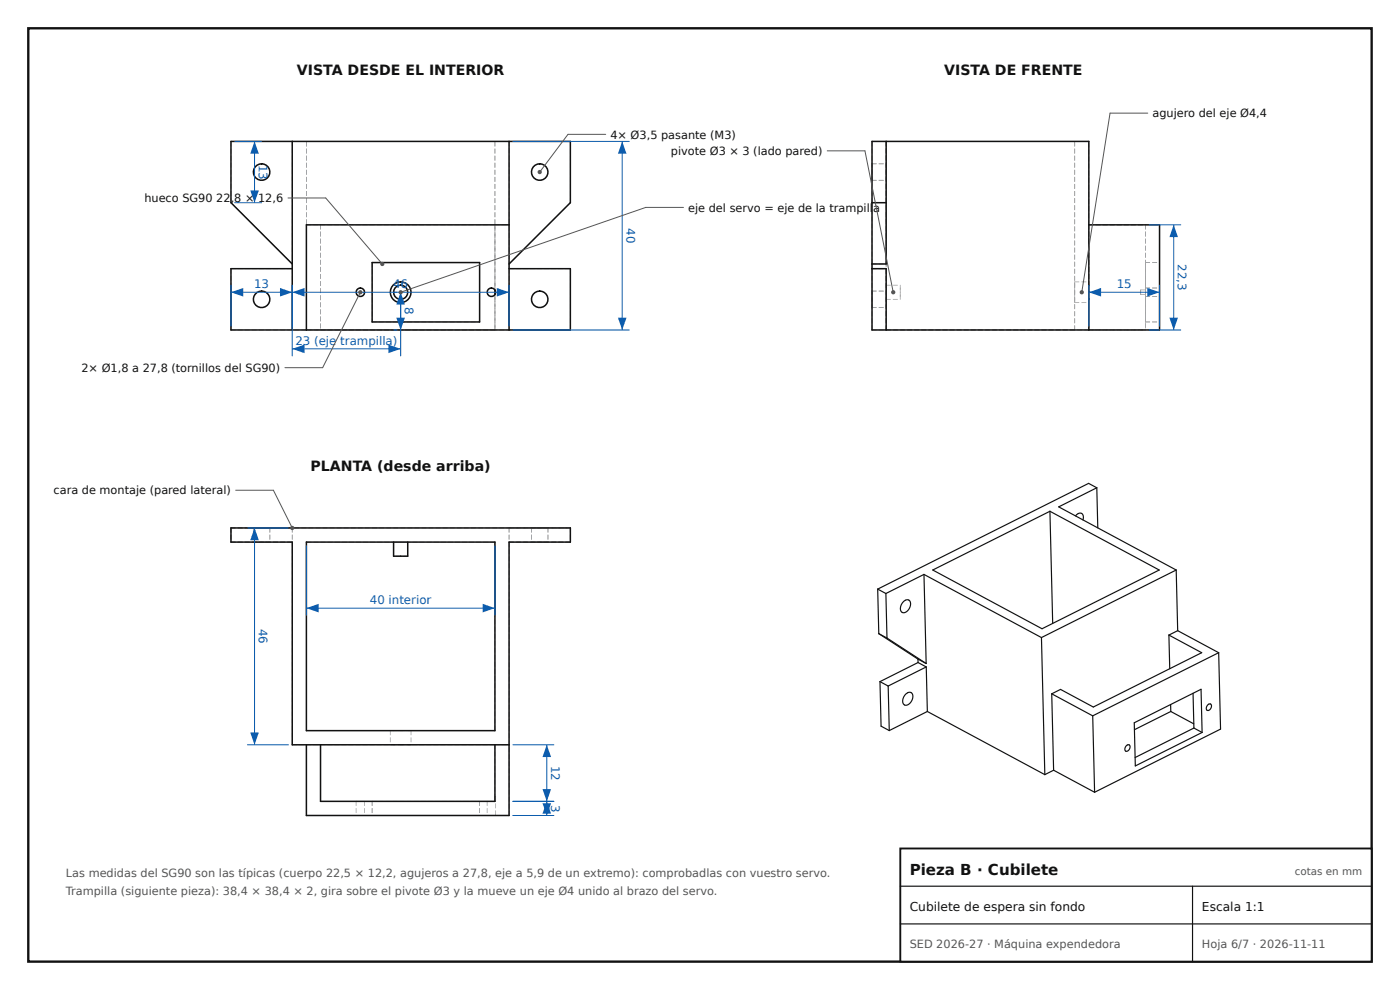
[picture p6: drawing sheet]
<svg xmlns="http://www.w3.org/2000/svg" width="297mm" height="210mm" viewBox="0 0 297 210" stroke-linecap="round" stroke-linejoin="round" font-family="sans-serif">
<defs><g id="words">
<text font-size="3.2" fill="#111" x="193" y="185.6">Pieza B · Cubilete</text>
<g font-size="3" fill="#111">
<text x="63" y="16">VISTA DESDE EL INTERIOR</text>
<text x="200.3" y="16">VISTA DE FRENTE</text>
<text x="65.9" y="100">PLANTA (desde arriba)</text>
</g>
<g font-size="2.6" fill="#111">
<text x="193" y="193.2">Cubilete de espera sin fondo</text>
<text x="255" y="193.2">Escala 1:1</text>
</g>
<g font-size="2.5" fill="#0b5cad">
<text x="54.9" y="34.9" transform="rotate(90 54.9 34.9)">13</text>
<text x="132.9" y="48.4" transform="rotate(90 132.9 48.4)">40</text>
<text x="249.9" y="56.1" transform="rotate(90 249.9 56.1)">22,3</text>
<text x="53.9" y="61.1">13</text>
<text x="83.4" y="61.1">46</text>
<text x="85.9" y="65.2" transform="rotate(90 85.9 65.2)">8</text>
<text x="236.9" y="61.1">15</text>
<text x="62.7" y="73.1">23 (eje trampilla)</text>
<text x="78.5" y="128.1">40 interior</text>
<text x="54.9" y="133.4" transform="rotate(90 54.9 133.4)">46</text>
<text x="116.9" y="162.4" transform="rotate(90 116.9 162.4)">12</text>
<text x="116.9" y="170.7" transform="rotate(90 116.9 170.7)">3</text>
</g>
<g font-size="2.4" fill="#111">
<text x="129.5" y="29.4">4× Ø3,5 pasante (M3)</text>
<text x="244.5" y="24.9">agujero del eje Ø4,4</text>
<text x="142.3" y="32.9">pivote Ø3 × 3 (lado pared)</text>
<text x="30.6" y="42.9">hueco SG90</text>
<text x="45.9" y="42.9">22,</text>
<text x="49.7" y="42.9">8 ×</text>
<text x="54.8" y="42.9">12,6</text>
<text x="146" y="44.9">eje del servo = eje de la trampill</text>
<text x="185.2" y="44.9">a</text>
<text x="17.3" y="78.9">2× Ø1,8 a 27,8 (tornillos del SG90)</text>
<text x="11.4" y="104.9">cara de montaje (pared lateral)</text>
</g>
<g font-size="2.4" fill="#555">
<text x="14" y="186">Las medidas del SG90 son las típicas (cuerpo 22,5 × 12,2, agujeros a 27,8, eje a 5,9 de un extremo): comprobadlas con vuestro servo.</text>
<text x="14" y="189.8">Trampilla (siguiente pieza): 38,4 × 38,4 × 2, gira sobre el pivote Ø3 y la mueve un eje Ø4 unido al brazo del servo.</text>
<text x="193" y="201.2">SED 2026-27 · Máquina expendedora</text>
<text x="255" y="201.2">Hoja 6/7 · 2026-11-11</text>
</g>
<text font-size="2.2" fill="#555" x="274.7" y="185.6">cotas en mm</text>
</g></defs>
<path d="M6 6h285v198h-285z" fill="none" stroke="#111" stroke-width=".5"/>
<g fill="#9aa0a6">
<path d="M61.9 56l.2 .1-.1 1z"/>
<path d="M104.9 61.5h.2l.1 .3-.1 .6-.1-.1 .1-.5z"/>
<path d="M104.2 61l.6 .2 .3 .4-.6-.5h-.3z"/>
<path d="M107.9 56l.2 .1-.1 1z"/>
<path d="M61.9 29.9l.2 .1-.1 1zM61.9 31.4l.2 .1-.1 1zM61.9 32.9l.2 .1-.1 1zM61.9 34.4l.2 .1-.1 1zM61.9 35.9l.2 .1-.1 1zM61.9 37.4l.2 .1-.1 1zM61.9 38.9l.2 .1-.1 1zM61.9 40.4l.2 .1-.1 1zM61.9 41.9l.2 .1-.1 1zM61.9 43.4l.2 .1-.1 1zM61.9 44.9l.2 .1-.1 1zM61.9 46.4l.2 .1-.1 1zM61.9 47.9l.2 .1-.1 1zM61.9 49.4l.2 .1-.1 1zM61.9 50.9l.2 .1-.1 1zM61.9 52.4l.2 .1-.1 1zM61.9 53.9l.2 .1-.1 1zM61.9 55.4l.2 .1-.1 .6z"/>
<path d="M61.9 69l.2 .1-.1 1zM61.9 67.5l.2 .1-.1 1zM61.9 66l.2 .1-.1 1zM61.9 64.5l.2 .1-.1 1zM61.9 63l.2 .1-.1 1zM61.9 61.5l.2 .1-.1 1zM61.9 60l.2 .1-.1 1zM61.9 58.5l.2 .1-.1 1zM61.9 57l.2 .1-.1 1z"/>
<path d="M48.9 56.9l1.1 .1-1 .1zM50.4 56.9l1.1 .1-1 .1zM51.9 56.9l1.1 .1-1 .1zM53.4 56.9l1.1 .1-1 .1zM54.9 56.9l1.1 .1-1 .1zM56.4 56.9l1.1 .1-1 .1zM57.9 56.9l1.1 .1-1 .1zM59.4 56.9l1.1 .1-1 .1zM60.9 56.9l1.1 .1-1 .1z"/>
<path d="M48.9 69l.2 .1-.1 1zM48.9 67.5l.2 .1-.1 1zM48.9 66l.2 .1-.1 1zM48.9 64.5l.2 .1-.1 1zM48.9 63l.2 .1-.1 1zM48.9 61.5l.2 .1-.1 1zM48.9 60l.2 .1-.1 1zM48.9 58.5l.2 .1-.1 1zM48.9 57l.2 .1-.1 1z"/>
<path d="M55.5 61.7l.5 .1 .4 .2-.4-.2h-.5zM56.8 62.3l.4 .5v.4zM57.2 63.7l.1 .2-.4 .8-.1-.1 .2-.2zM55.5 65.2l.8-.1 .1-.2 .1 .1-.7 .3zM54.2 64.6l.9 .6-.4-.1zM53.7 63.2l.1 .1v.6l.1 .4-.2-.4zM54.1 62.3l.5-.3-.7 .8zM55 61.8l.6-.1-.5 .2z"/>
<path d="M48.9 69.9l1.1 .1-1 .1zM50.4 69.9l1.1 .1-1 .1zM51.9 69.9l1.1 .1-1 .1zM53.4 69.9l1.1 .1-1 .1zM54.9 69.9l1.1 .1-1 .1zM56.4 69.9l1.1 .1-1 .1zM57.9 69.9l1.1 .1-1 .1zM59.4 69.9l1.1 .1-1 .1zM60.9 69.9l1.1 .1-1 .1zM62.4 69.9l1.1 .1-1 .1zM63.9 69.9l1.1 .1-1 .1zM65.4 69.9l1.1 .1-1 .1zM66.9 69.9l1.1 .1-1 .1zM68.4 69.9l1.1 .1-1 .1zM69.9 69.9l1.1 .1-1 .1zM71.4 69.9l1.1 .1-1 .1zM72.9 69.9l1.1 .1-1 .1zM74.4 69.9l1.1 .1-1 .1zM75.9 69.9l1.1 .1-1 .1zM77.4 69.9l1.1 .1-1 .1zM78.9 69.9l1.1 .1-1 .1zM80.4 69.9l1.1 .1-1 .1zM81.9 69.9l1.1 .1-1 .1zM83.4 69.9l1.1 .1-1 .1zM84.9 69.9l1.1 .1-1 .1zM86.4 69.9l1.1 .1-1 .1zM87.9 69.9l1.1 .1-1 .1zM89.4 69.9l1.1 .1-1 .1zM90.9 69.9l1.1 .1-1 .1zM92.4 69.9l1.1 .1-1 .1zM93.9 69.9l1.1 .1-1 .1zM95.4 69.9l1.1 .1-1 .1zM96.9 69.9l1.1 .1-1 .1zM98.4 69.9l1.1 .1-1 .1zM99.9 69.9l1.1 .1-1 .1zM101.4 69.9l1.1 .1-1 .1zM102.9 69.9l1.1 .1-1 .1zM104.4 69.9l1.1 .1-1 .1zM105.9 69.9l1.1 .1-1 .1zM107.4 69.9l1.1 .1-1 .1zM108.9 69.9l1.1 .1-1 .1zM110.4 69.9l1.1 .1-1 .1zM111.9 69.9l1.1 .1-1 .1zM113.4 69.9l1.1 .1-1 .1zM114.9 69.9l1.1 .1-1 .1zM116.4 69.9l1.1 .1-1 .1zM117.9 69.9l1.1 .1-1 .1zM119.4 69.9l1.1 .1-1 .1z"/>
<path d="M67.9 69.9l1.1 .1-1 .1zM69.4 69.9l1.1 .1-1 .1zM70.9 69.9l1.1 .1-1 .1zM72.4 69.9l1.1 .1-1 .1zM73.9 69.9l1.1 .1-1 .1zM75.4 69.9l1.1 .1-1 .1zM76.9 69.9l1.1 .1-1 .1zM78.4 69.9l1.1 .1-1 .1zM79.9 69.9l1.1 .1-1 .1zM81.4 69.9l1.1 .1-1 .1zM82.9 69.9l1.1 .1-1 .1zM84.4 69.9l1.1 .1-1 .1zM85.9 69.9l1.1 .1-1 .1zM87.4 69.9l1.1 .1-1 .1zM88.9 69.9l1.1 .1-1 .1zM90.4 69.9l1.1 .1-1 .1zM91.9 69.9l1.1 .1-1 .1zM93.4 69.9l1.1 .1-1 .1zM94.9 69.9l1.1 .1-1 .1zM96.4 69.9l1.1 .1-1 .1zM97.9 69.9l1.1 .1-1 .1zM99.4 69.9l1.1 .1-1 .1zM100.9 69.9l1.1 .1-1 .1zM102.4 69.9l1.1 .1-1 .1zM103.9 69.9l1.1 .1-1 .1z"/>
<path d="M67.9 69.9l1.1 .1-1 .1zM69.4 69.9l1.1 .1-1 .1zM70.9 69.9l1.1 .1-1 .1zM72.4 69.9l1.1 .1-1 .1zM73.9 69.9l1.1 .1-1 .1zM75.4 69.9l1.1 .1-1 .1zM76.9 69.9l1.1 .1-1 .1zM78.4 69.9l1.1 .1-1 .1zM79.9 69.9l1.1 .1-1 .1zM81.4 69.9l1.1 .1-1 .1zM82.9 69.9l1.1 .1-1 .1zM84.4 69.9l1.1 .1-1 .1zM85.9 69.9l1.1 .1-1 .1zM87.4 69.9l1.1 .1-1 .1zM88.9 69.9l1.1 .1-1 .1zM90.4 69.9l1.1 .1-1 .1zM91.9 69.9l1.1 .1-1 .1zM93.4 69.9l1.1 .1-1 .1zM94.9 69.9l1.1 .1-1 .1zM96.4 69.9l1.1 .1-1 .1zM97.9 69.9l1.1 .1-1 .1zM99.4 69.9l1.1 .1-1 .1zM100.9 69.9l1.1 .1-1 .1zM102.4 69.9l1.1 .1-1 .1zM103.9 69.9l1.1 .1-1 .1z"/>
<path d="M104 69.9l1.1 .1-1 .1zM102.5 69.9l1.1 .1-1 .1zM101 69.9l1.1 .1-1 .1zM99.5 69.9l1.1 .1-1 .1zM98 69.9l1.1 .1-1 .1zM96.5 69.9l1.1 .1-1 .1zM95 69.9l1.1 .1-1 .1zM93.5 69.9l1.1 .1-1 .1zM92 69.9l1.1 .1-1 .1zM90.5 69.9l1.1 .1-1 .1zM89 69.9l1.1 .1-1 .1zM87.5 69.9l1.1 .1-1 .1zM86 69.9l1.1 .1-1 .1zM84.5 69.9l1.1 .1-1 .1zM83 69.9l1.1 .1-1 .1zM81.5 69.9l1.1 .1-1 .1zM80 69.9l1.1 .1-1 .1zM78.5 69.9l1.1 .1-1 .1zM77 69.9l1.1 .1-1 .1zM75.5 69.9l1.1 .1-1 .1zM74 69.9l1.1 .1-1 .1zM72.5 69.9l1.1 .1-1 .1zM71 69.9l1.1 .1-1 .1zM69.5 69.9l1.1 .1-1 .1zM68 69.9l1.1 .1-1 .1zM66.5 69.9l1.1 .1-1 .1zM65 69.9l1.1 .1-1 .1z"/>
<path d="M104 69.9l1.1 .1-1 .1zM102.5 69.9l1.1 .1-1 .1zM101 69.9l1.1 .1-1 .1zM99.5 69.9l1.1 .1-1 .1zM98 69.9l1.1 .1-1 .1zM96.5 69.9l1.1 .1-1 .1zM95 69.9l1.1 .1-1 .1zM93.5 69.9l1.1 .1-1 .1zM92 69.9l1.1 .1-1 .1zM90.5 69.9l1.1 .1-1 .1zM89 69.9l1.1 .1-1 .1zM87.5 69.9l1.1 .1-1 .1zM86 69.9l1.1 .1-1 .1zM84.5 69.9l1.1 .1-1 .1zM83 69.9l1.1 .1-1 .1zM81.5 69.9l1.1 .1-1 .1zM80 69.9l1.1 .1-1 .1zM78.5 69.9l1.1 .1-1 .1zM77 69.9l1.1 .1-1 .1zM75.5 69.9l1.1 .1-1 .1zM74 69.9l1.1 .1-1 .1zM72.5 69.9l1.1 .1-1 .1zM71 69.9l1.1 .1-1 .1zM69.5 69.9l1.1 .1-1 .1zM68 69.9l1.1 .1-1 .1zM66.5 69.9l1.1 .1-1 .1zM65 69.9l1.1 .1-1 .1z"/>
<path d="M104.9 69l.2 .1-.1 1zM104.9 67.5l.2 .1-.1 1zM104.9 66l.2 .1-.1 1zM104.9 64.5l.2 .1-.1 1zM104.9 63l.2 .1-.1 1zM104.9 61.5l.2 .1-.1 1zM104.9 60l.2 .1-.1 1zM104.9 58.5l.2 .1-.1 1zM104.9 57l.2 .1-.1 1zM104.9 55.5l.2 .1-.1 1zM104.9 54l.2 .1-.1 1zM104.9 52.5l.2 .1-.1 1zM104.9 51l.2 .1-.1 1zM104.9 49.5l.2 .1-.1 1zM104.9 48l.2 .1-.1 1zM104.9 46.5l.2 .1-.1 1zM104.9 45l.2 .1-.1 1zM104.9 43.5l.2 .1-.1 1zM104.9 42l.2 .1-.1 1zM104.9 40.5l.2 .1-.1 1zM104.9 39l.2 .1-.1 1zM104.9 37.5l.2 .1-.1 1zM104.9 36l.2 .1-.1 1zM104.9 34.5l.2 .1-.1 1zM104.9 33l.2 .1-.1 1zM104.9 31.5l.2 .1-.1 1zM104.9 30l.2 .1-.1 1z"/>
<path d="M104.9 69l.2 .1-.1 1zM104.9 67.5l.2 .1-.1 1zM104.9 66l.2 .1-.1 1zM104.9 64.5l.2 .1-.1 1zM104.9 63l.2 .1-.1 1zM104.9 61.5l.2 .1-.1 1zM104.9 60l.2 .1-.1 1zM104.9 58.5l.2 .1-.1 1zM104.9 57l.2 .1-.1 1zM104.9 55.5l.2 .1-.1 1zM104.9 54l.2 .1-.1 1zM104.9 52.5l.2 .1-.1 1zM104.9 51l.2 .1-.1 1zM104.9 49.5l.2 .1-.1 1zM104.9 48l.2 .1-.1 1zM104.9 46.5l.2 .1-.1 1zM104.9 45l.2 .1-.1 1zM104.9 43.5l.2 .1-.1 1zM104.9 42l.2 .1-.1 1zM104.9 40.5l.2 .1-.1 1zM104.9 39l.2 .1-.1 1zM104.9 37.5l.2 .1-.1 1zM104.9 36l.2 .1-.1 1zM104.9 34.5l.2 .1-.1 1zM104.9 33l.2 .1-.1 1zM104.9 31.5l.2 .1-.1 1zM104.9 30l.2 .1-.1 1z"/>
<path d="M104 29.9l1.1 .1-1 .1zM102.5 29.9l1.1 .1-1 .1zM101 29.9l1.1 .1-1 .1zM99.5 29.9l1.1 .1-1 .1zM98 29.9l1.1 .1-1 .1zM96.5 29.9l1.1 .1-1 .1zM95 29.9l1.1 .1-1 .1zM93.5 29.9l1.1 .1-1 .1zM92 29.9l1.1 .1-1 .1zM90.5 29.9l1.1 .1-1 .1zM89 29.9l1.1 .1-1 .1zM87.5 29.9l1.1 .1-1 .1zM86 29.9l1.1 .1-1 .1zM84.5 29.9l1.1 .1-1 .1zM83 29.9l1.1 .1-1 .1zM81.5 29.9l1.1 .1-1 .1zM80 29.9l1.1 .1-1 .1zM78.5 29.9l1.1 .1-1 .1zM77 29.9l1.1 .1-1 .1zM75.5 29.9l1.1 .1-1 .1zM74 29.9l1.1 .1-1 .1zM72.5 29.9l1.1 .1-1 .1zM71 29.9l1.1 .1-1 .1zM69.5 29.9l1.1 .1-1 .1zM68 29.9l1.1 .1-1 .1zM66.5 29.9l1.1 .1-1 .1zM65 29.9l1.1 .1-1 .1z"/>
<path d="M64.9 69l.2 .1-.1 1zM64.9 67.5l.2 .1-.1 1zM64.9 66l.2 .1-.1 1zM64.9 64.5l.2 .1-.1 1zM64.9 63l.2 .1-.1 1zM64.9 61.5l.2 .1-.1 1zM64.9 60l.2 .1-.1 1zM64.9 58.5l.2 .1-.1 1zM64.9 57l.2 .1-.1 1zM64.9 55.5l.2 .1-.1 1zM64.9 54l.2 .1-.1 1zM64.9 52.5l.2 .1-.1 1zM64.9 51l.2 .1-.1 1zM64.9 49.5l.2 .1-.1 1zM64.9 48l.2 .1-.1 1zM64.9 46.5l.2 .1-.1 1zM64.9 45l.2 .1-.1 1zM64.9 43.5l.2 .1-.1 1zM64.9 42l.2 .1-.1 1zM64.9 40.5l.2 .1-.1 1zM64.9 39l.2 .1-.1 1zM64.9 37.5l.2 .1-.1 1zM64.9 36l.2 .1-.1 1zM64.9 34.5l.2 .1-.1 1zM64.9 33l.2 .1-.1 1zM64.9 31.5l.2 .1-.1 1zM64.9 30l.2 .1-.1 1z"/>
<path d="M84.9 59.7l.7 .1 .3 .2-.9-.1zM86.3 60.3l.3 .1 .4 .7zM87.1 61.5h.1l.1 .5-.2 .5zM86.9 62.9l.1 .2-.7 .6zM84.9 64.1l1-.1-.3 .2-.6 .1zM83.6 63.6l.9 .5-.6-.1zM82.8 62.4h.1l.4 .9-.3-.2zM83 60.9l.1 .1-.3 .9v-.5zM83.4 60.4l.5-.4h.3l-.8 .6zM84.7 59.8h.4l-.4 .1z"/>
<path d="M64.9 69l.2 .1-.1 1zM64.9 67.5l.2 .1-.1 1zM64.9 66l.2 .1-.1 1zM64.9 64.5l.2 .1-.1 1zM64.9 63l.2 .1-.1 1zM64.9 61.5l.2 .1-.1 1zM64.9 60l.2 .1-.1 1zM64.9 58.5l.2 .1-.1 1zM64.9 57l.2 .1-.1 1zM64.9 55.5l.2 .1-.1 1zM64.9 54l.2 .1-.1 1zM64.9 52.5l.2 .1-.1 1zM64.9 51l.2 .1-.1 1zM64.9 49.5l.2 .1-.1 1zM64.9 48l.2 .1-.1 1zM64.9 46.5l.2 .1-.1 1zM64.9 45l.2 .1-.1 1zM64.9 43.5l.2 .1-.1 1zM64.9 42l.2 .1-.1 1zM64.9 40.5l.2 .1-.1 1zM64.9 39l.2 .1-.1 1zM64.9 37.5l.2 .1-.1 1zM64.9 36l.2 .1-.1 1zM64.9 34.5l.2 .1-.1 1zM64.9 33l.2 .1-.1 1zM64.9 31.5l.2 .1-.1 1zM64.9 30l.2 .1-.1 1z"/>
<path d="M104 29.9l1.1 .1-1 .1zM102.5 29.9l1.1 .1-1 .1zM101 29.9l1.1 .1-1 .1zM99.5 29.9l1.1 .1-1 .1zM98 29.9l1.1 .1-1 .1zM96.5 29.9l1.1 .1-1 .1zM95 29.9l1.1 .1-1 .1zM93.5 29.9l1.1 .1-1 .1zM92 29.9l1.1 .1-1 .1zM90.5 29.9l1.1 .1-1 .1zM89 29.9l1.1 .1-1 .1zM87.5 29.9l1.1 .1-1 .1zM86 29.9l1.1 .1-1 .1zM84.5 29.9l1.1 .1-1 .1zM83 29.9l1.1 .1-1 .1zM81.5 29.9l1.1 .1-1 .1zM80 29.9l1.1 .1-1 .1zM78.5 29.9l1.1 .1-1 .1zM77 29.9l1.1 .1-1 .1zM75.5 29.9l1.1 .1-1 .1zM74 29.9l1.1 .1-1 .1zM72.5 29.9l1.1 .1-1 .1zM71 29.9l1.1 .1-1 .1zM69.5 29.9l1.1 .1-1 .1zM68 29.9l1.1 .1-1 .1zM66.5 29.9l1.1 .1-1 .1zM65 29.9l1.1 .1-1 .1z"/>
<path d="M85 60.4l.5 .1 .4 .3-.4-.2h-.5zM86.2 61.1l.3 .4v.6h-.1v-.6zM86.3 62.6h.1l-.1 .3-.6 .5v-.2l.5-.3zM84.3 63.3l.7 .2 .2-.1 .1 .1h-.8zM83.5 62.1h.1v.4l.3 .5-.4-.5zM84 60.8l.1 .1-.6 .7zM84.5 60.5h.6l-.5 .1z"/>
<path d="M104.9 47.6l.2 .1-.1 1zM104.9 49.1l.2 .1-.1 1zM104.9 50.6l.2 .1-.1 1zM104.9 52.1l.2 .1-.1 1zM104.9 53.6l.2 .1-.1 1zM104.9 55.1l.2 .1-.1 1zM104.9 56.6l.2 .1-.1 1zM104.9 58.1l.2 .1-.1 1zM104.9 59.6l.2 .1-.1 1zM104.9 61.1l.2 .1-.1 .4z"/>
<path d="M104.9 62.4l.2 .1-.1 1zM104.9 63.9l.2 .1-.1 1zM104.9 65.4l.2 .1-.1 1zM104.9 66.9l.2 .1-.1 1zM104.9 68.4l.2 .1-.1 1zM104.9 70a.1 .1 0 0 1 .2 0 .1 .1 0 0 1-.2 0z"/>
<path d="M104.9 47.6l.2 .1-.1 1zM104.9 49.1l.2 .1-.1 1zM104.9 50.6l.2 .1-.1 1zM104.9 52.1l.2 .1-.1 1zM104.9 53.6l.2 .1-.1 1zM104.9 55.1l.2 .1-.1 1zM104.9 56.6l.2 .1-.1 1zM104.9 58.1l.2 .1-.1 1zM104.9 59.6l.2 .1-.1 1zM104.9 61.1l.2 .1-.1 1zM104.9 62.6l.2 .1-.1 1zM104.9 64.1l.2 .1-.1 1zM104.9 65.6l.2 .1-.1 1zM104.9 67.1l.2 .1-.1 1zM104.9 68.6l.2 .1-.1 1z"/>
<path d="M104.2 62.8l.2 .1 .3-.1 .2-.4 .2 .1-.7 .5-.2-.1zM103.3 61.8h.1l.1 .6 .2 .3-.3-.2zM103.6 61.3l.3-.2h.4l-.4 .1-.3 .2z"/>
<path d="M104.9 47.6l1.1 .1-1 .1zM106.4 47.6l1.1 .1-1 .1z"/>
<path d="M67.9 47.6l1.1 .1-1 .1zM69.4 47.6l1.1 .1-1 .1zM70.9 47.6l1.1 .1-1 .1zM72.4 47.6l1.1 .1-1 .1zM73.9 47.6l1.1 .1-1 .1zM75.4 47.6l1.1 .1-1 .1zM76.9 47.6l1.1 .1-1 .1zM78.4 47.6l1.1 .1-1 .1zM79.9 47.6l1.1 .1-1 .1zM81.4 47.6l1.1 .1-1 .1zM82.9 47.6l1.1 .1-1 .1zM84.4 47.6l1.1 .1-1 .1zM85.9 47.6l1.1 .1-1 .1zM87.4 47.6l1.1 .1-1 .1zM88.9 47.6l1.1 .1-1 .1zM90.4 47.6l1.1 .1-1 .1zM91.9 47.6l1.1 .1-1 .1zM93.4 47.6l1.1 .1-1 .1zM94.9 47.6l1.1 .1-1 .1zM96.4 47.6l1.1 .1-1 .1zM97.9 47.6l1.1 .1-1 .1zM99.4 47.6l1.1 .1-1 .1zM100.9 47.6l1.1 .1-1 .1zM102.4 47.6l1.1 .1-1 .1zM103.9 47.6l1.1 .1-1 .1z"/>
<path d="M64.9 47.6l1.1 .1-1 .1zM66.4 47.6l1.1 .1-1 .1z"/>
<path d="M67.9 47.6l.2 .1-.1 1zM67.9 49.1l.2 .1-.1 1zM67.9 50.6l.2 .1-.1 1zM67.9 52.1l.2 .1-.1 1zM67.9 53.6l.2 .1-.1 1zM67.9 55.1l.2 .1-.1 1zM67.9 56.6l.2 .1-.1 1zM67.9 58.1l.2 .1-.1 1zM67.9 59.6l.2 .1-.1 1zM67.9 61.1l.2 .1-.1 1zM67.9 62.6l.2 .1-.1 1zM67.9 64.1l.2 .1-.1 1zM67.9 65.6l.2 .1-.1 1zM67.9 67.1l.2 .1-.1 1zM67.9 68.6l.2 .1-.1 1z"/>
<path d="M76.4 61l.5 .1 .4 .5h-.1l-.4-.4-.4-.1zM77.3 62l.1 .1-.1 .4-.5 .4v-.1l.4-.4zM75.5 62.3l.2-.1 .2 .5 .4 .2-.4-.1zM75.7 61.3l.4-.2h.2l-.5 .3-.2 .4z"/>
<path d="M78.9 55.6l1 .1-.9 .1zM80.4 55.6l1 .1-.9 .1zM81.9 55.6l1 .1-.9 .1zM83.4 55.6l1 .1-.9 .1zM84.9 55.6l1 .1-.9 .1zM86.4 55.6l1 .1-.9 .1zM87.9 55.6l1 .1-.9 .1zM89.4 55.6l1 .1-.9 .1zM90.9 55.6l1 .1-.9 .1zM92.4 55.6l1 .1-.9 .1zM93.9 55.6l1 .1-.9 .1zM95.4 55.6l1 .1-.9 .1zM96.9 55.6l1 .1-.9 .1zM98.4 55.6l1 .1-.9 .1zM99.9 55.6l1 .1-.9 .1zM101.4 55.6l.4 .1-.3 .1z"/>
<path d="M78.9 55.6l.1 .1v1zM78.9 57.1l.1 .1v1zM78.9 58.6l.1 .1v1zM78.9 60.1l.1 .1v1zM78.9 61.6l.1 .1v1zM78.9 63.1l.1 .1v1zM78.9 64.6l.1 .1v1zM78.9 66.1l.1 .1v1zM78.9 67.6l.1 .1v.7z"/>
<path d="M101.7 55.6l.1 .1v1zM101.7 57.1l.1 .1v1zM101.7 58.6l.1 .1v1zM101.7 60.1l.1 .1v1zM101.7 61.6l.1 .1v1zM101.7 63.1l.1 .1v1zM101.7 64.6l.1 .1v1zM101.7 66.1l.1 .1v1zM101.7 67.6l.1 .1v.7z"/>
<path d="M78.9 68.2l1 .1-.9 .1zM80.4 68.2l1 .1-.9 .1zM81.9 68.2l1 .1-.9 .1zM83.4 68.2l1 .1-.9 .1zM84.9 68.2l1 .1-.9 .1zM86.4 68.2l1 .1-.9 .1zM87.9 68.2l1 .1-.9 .1zM89.4 68.2l1 .1-.9 .1zM90.9 68.2l1 .1-.9 .1zM92.4 68.2l1 .1-.9 .1zM93.9 68.2l1 .1-.9 .1zM95.4 68.2l1 .1-.9 .1zM96.9 68.2l1 .1-.9 .1zM98.4 68.2l1 .1-.9 .1zM99.9 68.2l1 .1-.9 .1zM101.4 68.2l.4 .1-.3 .1z"/>
<path d="M67.9 47.6l.2 .1-.1 1zM67.9 49.1l.2 .1-.1 1zM67.9 50.6l.2 .1-.1 1zM67.9 52.1l.2 .1-.1 1zM67.9 53.6l.2 .1-.1 1zM67.9 55.1l.2 .1-.1 1zM67.9 56.6l.2 .1-.1 1zM67.9 58.1l.2 .1-.1 1zM67.9 59.6l.2 .1-.1 1zM67.9 61.1l.2 .1-.1 1zM67.9 62.6l.2 .1-.1 1zM67.9 64.1l.2 .1-.1 1zM67.9 65.6l.2 .1-.1 1zM67.9 67.1l.2 .1-.1 1zM67.9 68.6l.2 .1-.1 1z"/>
<path d="M64.9 47.6l.2 .1-.1 1zM64.9 49.1l.2 .1-.1 1zM64.9 50.6l.2 .1-.1 1zM64.9 52.1l.2 .1-.1 1zM64.9 53.6l.2 .1-.1 1zM64.9 55.1l.2 .1-.1 1zM64.9 56.6l.2 .1-.1 1zM64.9 58.1l.2 .1-.1 1zM64.9 59.6l.2 .1-.1 1zM64.9 61.1l.2 .1-.1 1zM64.9 62.6l.2 .1-.1 1zM64.9 64.1l.2 .1-.1 1zM64.9 65.6l.2 .1-.1 1zM64.9 67.1l.2 .1-.1 1zM64.9 68.6l.2 .1-.1 1z"/>
<path d="M107.9 69l.2 .1-.1 1zM107.9 67.5l.2 .1-.1 1zM107.9 66l.2 .1-.1 1zM107.9 64.5l.2 .1-.1 1zM107.9 63l.2 .1-.1 1zM107.9 61.5l.2 .1-.1 1zM107.9 60l.2 .1-.1 1zM107.9 58.5l.2 .1-.1 1zM107.9 57l.2 .1-.1 1z"/>
<path d="M107.9 29.9l.2 .1-.1 1zM107.9 31.4l.2 .1-.1 1zM107.9 32.9l.2 .1-.1 1zM107.9 34.4l.2 .1-.1 1zM107.9 35.9l.2 .1-.1 1zM107.9 37.4l.2 .1-.1 1zM107.9 38.9l.2 .1-.1 1zM107.9 40.4l.2 .1-.1 1zM107.9 41.9l.2 .1-.1 1zM107.9 43.4l.2 .1-.1 1zM107.9 44.9l.2 .1-.1 1zM107.9 46.4l.2 .1-.1 1zM107.9 47.9l.2 .1-.1 1zM107.9 49.4l.2 .1-.1 1zM107.9 50.9l.2 .1-.1 1zM107.9 52.4l.2 .1-.1 1zM107.9 53.9l.2 .1-.1 1zM107.9 55.4l.2 .1-.1 .6z"/>
<path d="M114.4 34.7l.6 .1 .4 .2-.4-.2h-.5zM115.8 35.3l.4 .5v.4zM116.2 36.7l.1 .2-.4 .8-.1-.1 .2-.2zM114.5 38.2l.8-.1 .1-.2 .1 .1-.7 .3zM113.2 37.6l.9 .6-.4-.1zM112.7 36.2l.1 .1v.6l.1 .4-.2-.4zM113.1 35.3l.5-.3-.7 .8zM114 34.8l.6-.1-.5 .2z"/>
<path d="M120.9 42l.2 .1-.1 1zM120.9 40.5l.2 .1-.1 1zM120.9 39l.2 .1-.1 1zM120.9 37.5l.2 .1-.1 1zM120.9 36l.2 .1-.1 1zM120.9 34.5l.2 .1-.1 1zM120.9 33l.2 .1-.1 1zM120.9 31.5l.2 .1-.1 1zM120.9 30l.2 .1-.1 1z"/>
<path d="M120.3 43.6l.8-.7-.7 .8zM119.2 44.6l.8-.6-.6 .8zM118.8 45.1l.1 .1-.7 .6zM117.8 46.1l.1 .1-.8 .7zM116.1 47.8l.7-.6-.6 .7zM115 48.9l.8-.7-.7 .8zM113.9 49.9l.8-.6-.6 .8zM112.9 51l.7-.6-.6 .7zM112.5 51.4l.1 .1-.8 .7zM111.4 52.5l.1 .1-.7 .6zM109.7 54.2l.8-.7-.7 .8zM108.6 55.2l.8-.6-.6 .8zM107.9 55.9l.4-.2-.2 .4z"/>
<path d="M107.9 56.9l1.1 .1-1 .1zM109.4 56.9l1.1 .1-1 .1zM110.9 56.9l1.1 .1-1 .1zM112.4 56.9l1.1 .1-1 .1zM113.9 56.9l1.1 .1-1 .1zM115.4 56.9l1.1 .1-1 .1zM116.9 56.9l1.1 .1-1 .1zM118.4 56.9l1.1 .1-1 .1zM119.9 56.9l1.1 .1-1 .1z"/>
<path d="M114.4 61.7l.6 .1 .4 .2-.4-.2h-.5zM115.8 62.3l.4 .5v.4zM116.2 63.7l.1 .2-.4 .8-.1-.1 .2-.2zM114.5 65.2l.8-.1 .1-.2 .1 .1-.7 .3zM113.2 64.6l.9 .6-.4-.1zM112.7 63.2l.1 .1v.6l.1 .4-.2-.4zM113.1 62.3l.5-.3-.7 .8zM114 61.8l.6-.1-.5 .2z"/>
<path d="M120.9 69l.2 .1-.1 1zM120.9 67.5l.2 .1-.1 1zM120.9 66l.2 .1-.1 1zM120.9 64.5l.2 .1-.1 1zM120.9 63l.2 .1-.1 1zM120.9 61.5l.2 .1-.1 1zM120.9 60l.2 .1-.1 1zM120.9 58.5l.2 .1-.1 1zM120.9 57l.2 .1-.1 1z"/>
<path d="M120 29.9l1.1 .1-1 .1zM118.5 29.9l1.1 .1-1 .1zM117 29.9l1.1 .1-1 .1zM115.5 29.9l1.1 .1-1 .1zM114 29.9l1.1 .1-1 .1zM112.5 29.9l1.1 .1-1 .1zM111 29.9l1.1 .1-1 .1zM109.5 29.9l1.1 .1-1 .1zM108 29.9l1.1 .1-1 .1zM106.5 29.9l1.1 .1-1 .1zM105 29.9l1.1 .1-1 .1zM103.5 29.9l1.1 .1-1 .1zM102 29.9l1.1 .1-1 .1zM100.5 29.9l1.1 .1-1 .1zM99 29.9l1.1 .1-1 .1zM97.5 29.9l1.1 .1-1 .1zM96 29.9l1.1 .1-1 .1zM94.5 29.9l1.1 .1-1 .1zM93 29.9l1.1 .1-1 .1zM91.5 29.9l1.1 .1-1 .1zM90 29.9l1.1 .1-1 .1zM88.5 29.9l1.1 .1-1 .1zM87 29.9l1.1 .1-1 .1zM85.5 29.9l1.1 .1-1 .1zM84 29.9l1.1 .1-1 .1zM82.5 29.9l1.1 .1-1 .1zM81 29.9l1.1 .1-1 .1zM79.5 29.9l1.1 .1-1 .1zM78 29.9l1.1 .1-1 .1zM76.5 29.9l1.1 .1-1 .1zM75 29.9l1.1 .1-1 .1zM73.5 29.9l1.1 .1-1 .1zM72 29.9l1.1 .1-1 .1zM70.5 29.9l1.1 .1-1 .1zM69 29.9l1.1 .1-1 .1zM67.5 29.9l1.1 .1-1 .1zM66 29.9l1.1 .1-1 .1zM64.5 29.9l1.1 .1-1 .1zM63 29.9l1.1 .1-1 .1zM61.5 29.9l1.1 .1-1 .1zM60 29.9l1.1 .1-1 .1zM58.5 29.9l1.1 .1-1 .1zM57 29.9l1.1 .1-1 .1zM55.5 29.9l1.1 .1-1 .1zM54 29.9l1.1 .1-1 .1zM52.5 29.9l1.1 .1-1 .1zM51 29.9l1.1 .1-1 .1zM49.5 29.9l1.1 .1-1 .1z"/>
<path d="M48.9 42l.2 .1-.1 1zM48.9 40.5l.2 .1-.1 1zM48.9 39l.2 .1-.1 1zM48.9 37.5l.2 .1-.1 1zM48.9 36l.2 .1-.1 1zM48.9 34.5l.2 .1-.1 1zM48.9 33l.2 .1-.1 1zM48.9 31.5l.2 .1-.1 1zM48.9 30l.2 .1-.1 1z"/>
<path d="M55.5 34.7l.5 .1 .4 .2-.4-.2h-.5zM56.8 35.3l.4 .5v.4zM57.2 36.7l.1 .2-.4 .8-.1-.1 .2-.2zM55.5 38.2l.8-.1 .1-.2 .1 .1-.7 .3zM54.2 37.6l.9 .6-.4-.1zM53.7 36.2l.1 .1v.6l.1 .4-.2-.4zM54.1 35.3l.5-.3-.7 .8zM55 34.8l.6-.1-.5 .2z"/>
<path d="M48.9 42.9l.8 .8zM50 44l.8 .8zM51.1 45.1l.7 .7zM52.1 46.1l.8 .8zM53.2 47.2l.7 .7zM54.2 48.2l.8 .8zM55.3 49.3l.8 .8zM56.4 50.4l.7 .7zM57.4 51.4l.8 .8zM58.5 52.5l.7 .7zM59.6 53.5l.7 .8zM60.6 54.6l.8 .8zM61.7 55.7l.4 .4z"/>
</g>
<g fill="none" stroke="#111" stroke-width=".32">
<path d="M62 30v40M108 30v40M62 57h-13v13h72v-13h-13M62 56l-13-13v-13h72v13l-13 13M79 55.7h22.8v12.6h-22.8zM108 47.7h-43v22.3M105 61.5v1"/>
<circle cx="55.5" cy="36.5" r="1.75"/>
<circle cx="114.5" cy="36.5" r="1.75"/>
<circle cx="55.5" cy="63.5" r="1.75"/>
<circle cx="76.5" cy="62" r=".9"/>
<circle cx="85" cy="62" r="2.2"/>
<circle cx="85" cy="62" r="1.5"/>
<circle cx="104.3" cy="62" r=".9"/>
<circle cx="114.5" cy="63.5" r="1.75"/>
</g>
<g fill="#9aa0a6">
<path d="M84.9 114.9l1.1 .1-1 .1z"/>
<path d="M83.4 114.9l1.1 .1-1 .1z"/>
<path d="M104.9 168.9l.2 .1-.1 1z"/>
<path d="M104.2 172.9l1 .1-.9 .1z"/>
<path d="M103.3 172.9l1 .1-.9 .1z"/>
<path d="M103.3 169.9l1 .1-.9 .1z"/>
<path d="M104.2 169.9h.5a.18 .18 0 0 1 .3 0 .18 .18 0 0 1 0 .2 .18 .18 0 0 1-.3 0h-.4z"/>
<path d="M76.4 169.9l1 .1-.9 .1z"/>
<path d="M75.5 169.9l1 .1-.9 .1z"/>
<path d="M76.4 172.9l1 .1-.9 .1z"/>
<path d="M75.5 172.9l1 .1-.9 .1z"/>
<path d="M61.9 111.9l.2 .1-.1 1zM61.9 113.4l.2 .1-.1 1z"/>
<path d="M61.9 114.9l.2 .1-.1 1zM61.9 116.4l.2 .1-.1 1zM61.9 117.9l.2 .1-.1 1zM61.9 119.4l.2 .1-.1 1zM61.9 120.9l.2 .1-.1 1zM61.9 122.4l.2 .1-.1 1zM61.9 123.9l.2 .1-.1 1zM61.9 125.4l.2 .1-.1 1zM61.9 126.9l.2 .1-.1 1zM61.9 128.4l.2 .1-.1 1zM61.9 129.9l.2 .1-.1 1zM61.9 131.4l.2 .1-.1 1zM61.9 132.9l.2 .1-.1 1zM61.9 134.4l.2 .1-.1 1zM61.9 135.9l.2 .1-.1 1zM61.9 137.4l.2 .1-.1 1zM61.9 138.9l.2 .1-.1 1zM61.9 140.4l.2 .1-.1 1zM61.9 141.9l.2 .1-.1 1zM61.9 143.4l.2 .1-.1 1zM61.9 144.9l.2 .1-.1 1zM61.9 146.4l.2 .1-.1 1zM61.9 147.9l.2 .1-.1 1zM61.9 149.4l.2 .1-.1 1zM61.9 150.9l.2 .1-.1 1zM61.9 152.4l.2 .1-.1 1zM61.9 153.9l.2 .1-.1 1zM61.9 155.4l.2 .1-.1 1zM61.9 156.9l.2 .1-.1 1z"/>
<path d="M61.9 111.9l.2 .1-.1 1zM61.9 113.4l.2 .1-.1 1z"/>
<path d="M48.9 111.9l.2 .1-.1 1zM48.9 113.4l.2 .1-.1 1z"/>
<path d="M48.9 114.9l1.1 .1-1 .1zM50.4 114.9l1.1 .1-1 .1zM51.9 114.9l1.1 .1-1 .1zM53.4 114.9l1.1 .1-1 .1zM54.9 114.9l1.1 .1-1 .1zM56.4 114.9l1.1 .1-1 .1zM57.9 114.9l1.1 .1-1 .1zM59.4 114.9l1.1 .1-1 .1zM60.9 114.9l1.1 .1-1 .1z"/>
<path d="M48.9 111.9l1.1 .1-1 .1zM50.4 111.9l1.1 .1-1 .1zM51.9 111.9l1.1 .1-1 .1zM53.4 111.9l1.1 .1-1 .1zM54.9 111.9l1.1 .1-1 .1zM56.4 111.9l1.1 .1-1 .1zM57.9 111.9l1.1 .1-1 .1zM59.4 111.9l1.1 .1-1 .1zM60.9 111.9l1.1 .1-1 .1z"/>
<path d="M48.9 111.9l.2 .1-.1 1zM48.9 113.4l.2 .1-.1 1z"/>
<path d="M48.9 114.9l1.1 .1-1 .1zM50.4 114.9l1.1 .1-1 .1zM51.9 114.9l1.1 .1-1 .1zM53.4 114.9l1.1 .1-1 .1zM54.9 114.9l1.1 .1-1 .1zM56.4 114.9l1.1 .1-1 .1zM57.9 114.9l1.1 .1-1 .1zM59.4 114.9l1.1 .1-1 .1zM60.9 114.9l1.1 .1-1 .1z"/>
<path d="M55.4 114.9l1.1 .1-1 .1zM56.9 114.9l.4 .1-.3 .1z"/>
<path d="M56.3 114.9l1 .1-.9 .1zM54.8 114.9l1 .1-.9 .1zM53.7 114.9l.6 .1-.5 .1z"/>
<path d="M53.7 114.9l1 .1-.9 .1zM55.2 114.9l.4 .1-.3 .1z"/>
<path d="M55.4 111.9l1.1 .1-1 .1zM56.9 111.9l.4 .1-.3 .1z"/>
<path d="M56.3 111.9l1 .1-.9 .1zM54.8 111.9l1 .1-.9 .1zM53.7 111.9l.6 .1-.5 .1z"/>
<path d="M53.7 111.9l1 .1-.9 .1zM55.2 111.9l.4 .1-.3 .1z"/>
<path d="M61.9 157.9l1.1 .1-1 .1zM63.4 157.9l1.1 .1-1 .1z"/>
<path d="M48.9 111.9l1.1 .1-1 .1zM50.4 111.9l1.1 .1-1 .1zM51.9 111.9l1.1 .1-1 .1zM53.4 111.9l1.1 .1-1 .1zM54.9 111.9l1.1 .1-1 .1zM56.4 111.9l1.1 .1-1 .1zM57.9 111.9l1.1 .1-1 .1zM59.4 111.9l1.1 .1-1 .1zM60.9 111.9l1.1 .1-1 .1zM62.4 111.9l1.1 .1-1 .1zM63.9 111.9l1.1 .1-1 .1zM65.4 111.9l1.1 .1-1 .1zM66.9 111.9l1.1 .1-1 .1zM68.4 111.9l1.1 .1-1 .1zM69.9 111.9l1.1 .1-1 .1zM71.4 111.9l1.1 .1-1 .1zM72.9 111.9l1.1 .1-1 .1zM74.4 111.9l1.1 .1-1 .1zM75.9 111.9l1.1 .1-1 .1zM77.4 111.9l1.1 .1-1 .1zM78.9 111.9l1.1 .1-1 .1zM80.4 111.9l1.1 .1-1 .1zM81.9 111.9l1.1 .1-1 .1zM83.4 111.9l1.1 .1-1 .1zM84.9 111.9l1.1 .1-1 .1zM86.4 111.9l1.1 .1-1 .1zM87.9 111.9l1.1 .1-1 .1zM89.4 111.9l1.1 .1-1 .1zM90.9 111.9l1.1 .1-1 .1zM92.4 111.9l1.1 .1-1 .1zM93.9 111.9l1.1 .1-1 .1zM95.4 111.9l1.1 .1-1 .1zM96.9 111.9l1.1 .1-1 .1zM98.4 111.9l1.1 .1-1 .1zM99.9 111.9l1.1 .1-1 .1zM101.4 111.9l1.1 .1-1 .1zM102.9 111.9l1.1 .1-1 .1zM104.4 111.9l1.1 .1-1 .1zM105.9 111.9l1.1 .1-1 .1zM107.4 111.9l1.1 .1-1 .1zM108.9 111.9l1.1 .1-1 .1zM110.4 111.9l1.1 .1-1 .1zM111.9 111.9l1.1 .1-1 .1zM113.4 111.9l1.1 .1-1 .1zM114.9 111.9l1.1 .1-1 .1zM116.4 111.9l1.1 .1-1 .1zM117.9 111.9l1.1 .1-1 .1zM119.4 111.9l1.1 .1-1 .1z"/>
<path d="M120.9 111.9l.2 .1-.1 1zM120.9 113.4l.2 .1-.1 1z"/>
<path d="M107.9 114.9l1.1 .1-1 .1zM109.4 114.9l1.1 .1-1 .1zM110.9 114.9l1.1 .1-1 .1zM112.4 114.9l1.1 .1-1 .1zM113.9 114.9l1.1 .1-1 .1zM115.4 114.9l1.1 .1-1 .1zM116.9 114.9l1.1 .1-1 .1zM118.4 114.9l1.1 .1-1 .1zM119.9 114.9l1.1 .1-1 .1z"/>
<path d="M107.9 172l.2 .1-.1 1zM107.9 170.5l.2 .1-.1 1zM107.9 169l.2 .1-.1 1zM107.9 167.5l.2 .1-.1 1zM107.9 166l.2 .1-.1 1zM107.9 164.5l.2 .1-.1 1zM107.9 163l.2 .1-.1 1zM107.9 161.5l.2 .1-.1 1zM107.9 160l.2 .1-.1 1zM107.9 158.5l.2 .1-.1 1zM107.9 157l.2 .1-.1 1zM107.9 155.5l.2 .1-.1 1zM107.9 154l.2 .1-.1 1zM107.9 152.5l.2 .1-.1 1zM107.9 151l.2 .1-.1 1zM107.9 149.5l.2 .1-.1 1zM107.9 148l.2 .1-.1 1zM107.9 146.5l.2 .1-.1 1zM107.9 145l.2 .1-.1 1zM107.9 143.5l.2 .1-.1 1zM107.9 142l.2 .1-.1 1zM107.9 140.5l.2 .1-.1 1zM107.9 139l.2 .1-.1 1zM107.9 137.5l.2 .1-.1 1zM107.9 136l.2 .1-.1 1zM107.9 134.5l.2 .1-.1 1zM107.9 133l.2 .1-.1 1zM107.9 131.5l.2 .1-.1 1zM107.9 130l.2 .1-.1 1zM107.9 128.5l.2 .1-.1 1zM107.9 127l.2 .1-.1 1zM107.9 125.5l.2 .1-.1 1zM107.9 124l.2 .1-.1 1zM107.9 122.5l.2 .1-.1 1zM107.9 121l.2 .1-.1 1zM107.9 119.5l.2 .1-.1 1zM107.9 118l.2 .1-.1 1zM107.9 116.5l.2 .1-.1 1zM107.9 115l.2 .1-.1 1z"/>
<path d="M64.9 172.9l1.1 .1-1 .1zM66.4 172.9l1.1 .1-1 .1zM67.9 172.9l1.1 .1-1 .1zM69.4 172.9l1.1 .1-1 .1zM70.9 172.9l1.1 .1-1 .1zM72.4 172.9l1.1 .1-1 .1zM73.9 172.9l1.1 .1-1 .1zM75.4 172.9l1.1 .1-1 .1zM76.9 172.9l1.1 .1-1 .1zM78.4 172.9l1.1 .1-1 .1zM79.9 172.9l1.1 .1-1 .1zM81.4 172.9l1.1 .1-1 .1zM82.9 172.9l1.1 .1-1 .1zM84.4 172.9l1.1 .1-1 .1zM85.9 172.9l1.1 .1-1 .1zM87.4 172.9l1.1 .1-1 .1zM88.9 172.9l1.1 .1-1 .1zM90.4 172.9l1.1 .1-1 .1zM91.9 172.9l1.1 .1-1 .1zM93.4 172.9l1.1 .1-1 .1zM94.9 172.9l1.1 .1-1 .1zM96.4 172.9l1.1 .1-1 .1zM97.9 172.9l1.1 .1-1 .1zM99.4 172.9l1.1 .1-1 .1zM100.9 172.9l1.1 .1-1 .1zM102.4 172.9l1.1 .1-1 .1zM103.9 172.9l1.1 .1-1 .1zM105.4 172.9l1.1 .1-1 .1zM106.9 172.9l1.1 .1-1 .1z"/>
<path d="M64.9 172l.2 .1-.1 1zM64.9 170.5l.2 .1-.1 1zM64.9 169l.2 .1-.1 1zM64.9 167.5l.2 .1-.1 1zM64.9 166l.2 .1-.1 1zM64.9 164.5l.2 .1-.1 1zM64.9 163l.2 .1-.1 1zM64.9 161.5l.2 .1-.1 1zM64.9 160l.2 .1-.1 1zM64.9 158.5l.2 .1-.1 1z"/>
<path d="M67.9 157.9l1.1 .1-1 .1zM69.4 157.9l1.1 .1-1 .1zM70.9 157.9l1.1 .1-1 .1zM72.4 157.9l1.1 .1-1 .1zM73.9 157.9l1.1 .1-1 .1zM75.4 157.9l1.1 .1-1 .1zM76.9 157.9l1.1 .1-1 .1zM78.4 157.9l1.1 .1-1 .1zM79.9 157.9l1.1 .1-1 .1zM81.4 157.9l1.1 .1-1 .1zM82.9 157.9l1.1 .1-1 .1zM84.4 157.9l1.1 .1-1 .1zM85.9 157.9l1.1 .1-1 .1zM87.4 157.9l1.1 .1-1 .1zM88.9 157.9l1.1 .1-1 .1zM90.4 157.9l1.1 .1-1 .1zM91.9 157.9l1.1 .1-1 .1zM93.4 157.9l1.1 .1-1 .1zM94.9 157.9l1.1 .1-1 .1zM96.4 157.9l1.1 .1-1 .1zM97.9 157.9l1.1 .1-1 .1zM99.4 157.9l1.1 .1-1 .1zM100.9 157.9l1.1 .1-1 .1zM102.4 157.9l1.1 .1-1 .1zM103.9 157.9l1.1 .1-1 .1z"/>
<path d="M67.9 157.9l.2 .1-.1 1zM67.9 159.4l.2 .1-.1 1zM67.9 160.9l.2 .1-.1 1zM67.9 162.4l.2 .1-.1 1zM67.9 163.9l.2 .1-.1 1zM67.9 165.4l.2 .1-.1 1zM67.9 166.9l.2 .1-.1 1zM67.9 168.4l.2 .1-.1 1z"/>
<path d="M67.9 169.9l1.1 .1-1 .1zM69.4 169.9l1.1 .1-1 .1zM70.9 169.9l1.1 .1-1 .1zM72.4 169.9l1.1 .1-1 .1zM73.9 169.9l1.1 .1-1 .1zM75.4 169.9l1.1 .1-1 .1zM76.9 169.9l1.1 .1-1 .1zM78.4 169.9l1.1 .1-1 .1zM79.9 169.9l1.1 .1-1 .1zM81.4 169.9l1.1 .1-1 .1zM82.9 169.9l1.1 .1-1 .1zM84.4 169.9l1.1 .1-1 .1zM85.9 169.9l1.1 .1-1 .1zM87.4 169.9l1.1 .1-1 .1zM88.9 169.9l1.1 .1-1 .1zM90.4 169.9l1.1 .1-1 .1zM91.9 169.9l1.1 .1-1 .1zM93.4 169.9l1.1 .1-1 .1zM94.9 169.9l1.1 .1-1 .1zM96.4 169.9l1.1 .1-1 .1zM97.9 169.9l1.1 .1-1 .1zM99.4 169.9l1.1 .1-1 .1zM100.9 169.9l1.1 .1-1 .1zM102.4 169.9l1.1 .1-1 .1zM103.9 169.9l1.1 .1-1 .1z"/>
<path d="M104.9 157.9l.2 .1-.1 1zM104.9 159.4l.2 .1-.1 1zM104.9 160.9l.2 .1-.1 1zM104.9 162.4l.2 .1-.1 1zM104.9 163.9l.2 .1-.1 1zM104.9 165.4l.2 .1-.1 1zM104.9 166.9l.2 .1-.1 1zM104.9 168.4l.2 .1-.1 1z"/>
<path d="M104 114.9l1.1 .1-1 .1zM102.5 114.9l1.1 .1-1 .1zM101 114.9l1.1 .1-1 .1zM99.5 114.9l1.1 .1-1 .1zM98 114.9l1.1 .1-1 .1zM96.5 114.9l1.1 .1-1 .1zM95 114.9l1.1 .1-1 .1zM93.5 114.9l1.1 .1-1 .1zM92 114.9l1.1 .1-1 .1zM90.5 114.9l1.1 .1-1 .1zM89 114.9l1.1 .1-1 .1zM87.5 114.9l1.1 .1-1 .1zM86 114.9l1.1 .1-1 .1zM84.5 114.9l1.1 .1-1 .1zM83 114.9l1.1 .1-1 .1zM81.5 114.9l1.1 .1-1 .1zM80 114.9l1.1 .1-1 .1zM78.5 114.9l1.1 .1-1 .1zM77 114.9l1.1 .1-1 .1zM75.5 114.9l1.1 .1-1 .1zM74 114.9l1.1 .1-1 .1zM72.5 114.9l1.1 .1-1 .1zM71 114.9l1.1 .1-1 .1zM69.5 114.9l1.1 .1-1 .1zM68 114.9l1.1 .1-1 .1zM66.5 114.9l1.1 .1-1 .1zM65 114.9l1.1 .1-1 .1z"/>
<path d="M64.9 114.9l.2 .1-.1 1zM64.9 116.4l.2 .1-.1 1zM64.9 117.9l.2 .1-.1 1zM64.9 119.4l.2 .1-.1 1zM64.9 120.9l.2 .1-.1 1zM64.9 122.4l.2 .1-.1 1zM64.9 123.9l.2 .1-.1 1zM64.9 125.4l.2 .1-.1 1zM64.9 126.9l.2 .1-.1 1zM64.9 128.4l.2 .1-.1 1zM64.9 129.9l.2 .1-.1 1zM64.9 131.4l.2 .1-.1 1zM64.9 132.9l.2 .1-.1 1zM64.9 134.4l.2 .1-.1 1zM64.9 135.9l.2 .1-.1 1zM64.9 137.4l.2 .1-.1 1zM64.9 138.9l.2 .1-.1 1zM64.9 140.4l.2 .1-.1 1zM64.9 141.9l.2 .1-.1 1zM64.9 143.4l.2 .1-.1 1zM64.9 144.9l.2 .1-.1 1zM64.9 146.4l.2 .1-.1 1zM64.9 147.9l.2 .1-.1 1zM64.9 149.4l.2 .1-.1 1zM64.9 150.9l.2 .1-.1 1zM64.9 152.4l.2 .1-.1 1zM64.9 153.9l.2 .1-.1 1z"/>
<path d="M104 154.9l1.1 .1-1 .1zM102.5 154.9l1.1 .1-1 .1zM101 154.9l1.1 .1-1 .1zM99.5 154.9l1.1 .1-1 .1zM98 154.9l1.1 .1-1 .1zM96.5 154.9l1.1 .1-1 .1zM95 154.9l1.1 .1-1 .1zM93.5 154.9l1.1 .1-1 .1zM92 154.9l1.1 .1-1 .1zM90.5 154.9l1.1 .1-1 .1zM89 154.9l1.1 .1-1 .1zM87.5 154.9l1.1 .1-1 .1zM86 154.9l1.1 .1-1 .1zM84.5 154.9l1.1 .1-1 .1zM83 154.9l1.1 .1-1 .1zM81.5 154.9l1.1 .1-1 .1zM80 154.9l1.1 .1-1 .1zM78.5 154.9l1.1 .1-1 .1zM77 154.9l1.1 .1-1 .1zM75.5 154.9l1.1 .1-1 .1zM74 154.9l1.1 .1-1 .1zM72.5 154.9l1.1 .1-1 .1zM71 154.9l1.1 .1-1 .1zM69.5 154.9l1.1 .1-1 .1zM68 154.9l1.1 .1-1 .1zM66.5 154.9l1.1 .1-1 .1zM65 154.9l1.1 .1-1 .1z"/>
<path d="M104.9 114.9l.2 .1-.1 1zM104.9 116.4l.2 .1-.1 1zM104.9 117.9l.2 .1-.1 1zM104.9 119.4l.2 .1-.1 1zM104.9 120.9l.2 .1-.1 1zM104.9 122.4l.2 .1-.1 1zM104.9 123.9l.2 .1-.1 1zM104.9 125.4l.2 .1-.1 1zM104.9 126.9l.2 .1-.1 1zM104.9 128.4l.2 .1-.1 1zM104.9 129.9l.2 .1-.1 1zM104.9 131.4l.2 .1-.1 1zM104.9 132.9l.2 .1-.1 1zM104.9 134.4l.2 .1-.1 1zM104.9 135.9l.2 .1-.1 1zM104.9 137.4l.2 .1-.1 1zM104.9 138.9l.2 .1-.1 1zM104.9 140.4l.2 .1-.1 1zM104.9 141.9l.2 .1-.1 1zM104.9 143.4l.2 .1-.1 1zM104.9 144.9l.2 .1-.1 1zM104.9 146.4l.2 .1-.1 1zM104.9 147.9l.2 .1-.1 1zM104.9 149.4l.2 .1-.1 1zM104.9 150.9l.2 .1-.1 1zM104.9 152.4l.2 .1-.1 1zM104.9 153.9l.2 .1-.1 1z"/>
<path d="M84.9 154.9l1.1 .1-1 .1zM86.4 154.9l.9 .1-.8 .1z"/>
<path d="M86.2 154.9l1.1 .1-1 .1zM84.7 154.9l1.1 .1-1 .1zM83.2 154.9l1.1 .1-1 .1z"/>
<path d="M82.7 154.9h.3a.52 .52 0 0 1 .8 .2h-1zM84.2 154.9l.9 .1-.8 .1z"/>
<path d="M84.9 157.9l1.1 .1-1 .1zM86.4 157.9l.9 .1-.8 .1z"/>
<path d="M86.2 157.9l1.1 .1-1 .1zM84.7 157.9l1.1 .1-1 .1zM83.2 157.9l1.1 .1-1 .1z"/>
<path d="M82.7 157.9h.3a.52 .52 0 0 1 .8 .2h-1zM84.2 157.9l.9 .1-.8 .1z"/>
<path d="M85.5 114.9l1.1 .1-1 .1zM84 114.9l1.1 .1-1 .1z"/>
<path d="M85.5 117.9l1.1 .1-1 .1zM84 117.9l1.1 .1-1 .1z"/>
<path d="M104.2 172.9h.4a.34 .34 0 0 1 .6 .2h-.9zM103.3 172.9l.4 .1-.3 .1z"/>
<path d="M104 169.9l1.1 .1-1 .1zM103.3 169.9l.3 .1-.2 .1z"/>
<path d="M104.9 157.9l1.1 .1-1 .1zM106.4 157.9l1.1 .1-1 .1z"/>
<path d="M64.9 157.9l1.1 .1-1 .1zM66.4 157.9l1.1 .1-1 .1z"/>
<path d="M76.4 169.9h.4a.34 .34 0 0 1 .6 .2h-.9zM75.5 169.9l.4 .1-.3 .1z"/>
<path d="M78.9 169.9l1 .1-.9 .1zM80.4 169.9l1 .1-.9 .1zM81.9 169.9l1 .1-.9 .1zM83.4 169.9l1 .1-.9 .1zM84.9 169.9l1 .1-.9 .1zM86.4 169.9l1 .1-.9 .1zM87.9 169.9l1 .1-.9 .1zM89.4 169.9l1 .1-.9 .1zM90.9 169.9l1 .1-.9 .1zM92.4 169.9l1 .1-.9 .1zM93.9 169.9l1 .1-.9 .1zM95.4 169.9l1 .1-.9 .1zM96.9 169.9l1 .1-.9 .1zM98.4 169.9l1 .1-.9 .1zM99.9 169.9l1 .1-.9 .1zM101.4 169.9l.4 .1-.3 .1z"/>
<path d="M78.9 169.9l1 .1-.9 .1zM80.4 169.9l1 .1-.9 .1zM81.9 169.9l1 .1-.9 .1zM83.4 169.9l1 .1-.9 .1zM84.9 169.9l1 .1-.9 .1zM86.4 169.9l1 .1-.9 .1zM87.9 169.9l1 .1-.9 .1zM89.4 169.9l1 .1-.9 .1zM90.9 169.9l1 .1-.9 .1zM92.4 169.9l1 .1-.9 .1zM93.9 169.9l1 .1-.9 .1zM95.4 169.9l1 .1-.9 .1zM96.9 169.9l1 .1-.9 .1zM98.4 169.9l1 .1-.9 .1zM99.9 169.9l1 .1-.9 .1zM101.4 169.9l.4 .1-.3 .1z"/>
<path d="M78.9 169.9l.1 .1v1zM78.9 171.4l.1 .1v1z"/>
<path d="M78.9 172.9l1 .1-.9 .1zM80.4 172.9l1 .1-.9 .1zM81.9 172.9l1 .1-.9 .1zM83.4 172.9l1 .1-.9 .1zM84.9 172.9l1 .1-.9 .1zM86.4 172.9l1 .1-.9 .1zM87.9 172.9l1 .1-.9 .1zM89.4 172.9l1 .1-.9 .1zM90.9 172.9l1 .1-.9 .1zM92.4 172.9l1 .1-.9 .1zM93.9 172.9l1 .1-.9 .1zM95.4 172.9l1 .1-.9 .1zM96.9 172.9l1 .1-.9 .1zM98.4 172.9l1 .1-.9 .1zM99.9 172.9l1 .1-.9 .1zM101.4 172.9l.4 .1-.3 .1z"/>
<path d="M101.7 169.9l.1 .1v1zM101.7 171.4l.1 .1v1z"/>
<path d="M101.7 169.9l.1 .1v1zM101.7 171.4l.1 .1v1z"/>
<path d="M78.9 169.9l.1 .1v1zM78.9 171.4l.1 .1v1z"/>
<path d="M78.9 172.9l1 .1-.9 .1zM80.4 172.9l1 .1-.9 .1zM81.9 172.9l1 .1-.9 .1zM83.4 172.9l1 .1-.9 .1zM84.9 172.9l1 .1-.9 .1zM86.4 172.9l1 .1-.9 .1zM87.9 172.9l1 .1-.9 .1zM89.4 172.9l1 .1-.9 .1zM90.9 172.9l1 .1-.9 .1zM92.4 172.9l1 .1-.9 .1zM93.9 172.9l1 .1-.9 .1zM95.4 172.9l1 .1-.9 .1zM96.9 172.9l1 .1-.9 .1zM98.4 172.9l1 .1-.9 .1zM99.9 172.9l1 .1-.9 .1zM101.4 172.9l.4 .1-.3 .1z"/>
<path d="M76.4 172.9h.4a.34 .34 0 0 1 .6 .2h-.9zM75.5 172.9l.4 .1-.3 .1z"/>
<path d="M107.9 111.9l.2 .1-.1 1zM107.9 113.4l.2 .1-.1 1z"/>
<path d="M107.9 111.9l.2 .1-.1 1zM107.9 113.4l.2 .1-.1 1z"/>
<path d="M120 114.9l1.1 .1-1 .1zM118.5 114.9l1.1 .1-1 .1zM117 114.9l1.1 .1-1 .1zM115.5 114.9l1.1 .1-1 .1zM114 114.9l1.1 .1-1 .1zM112.5 114.9l1.1 .1-1 .1zM111 114.9l1.1 .1-1 .1zM109.5 114.9l1.1 .1-1 .1zM108 114.9l1.1 .1-1 .1z"/>
<path d="M114.4 114.9l1.1 .1-1 .1zM115.9 114.9l.4 .1-.3 .1z"/>
<path d="M115.3 114.9l1 .1-.9 .1zM113.8 114.9l1 .1-.9 .1zM112.7 114.9l.6 .1-.5 .1z"/>
<path d="M112.7 114.9l1 .1-.9 .1zM114.2 114.9l.4 .1-.3 .1z"/>
<path d="M114.4 111.9l1.1 .1-1 .1zM115.9 111.9l.4 .1-.3 .1z"/>
<path d="M115.3 111.9l1 .1-.9 .1zM113.8 111.9l1 .1-.9 .1zM112.7 111.9l.6 .1-.5 .1z"/>
<path d="M112.7 111.9l1 .1-.9 .1zM114.2 111.9l.4 .1-.3 .1z"/>
<path d="M120.9 111.9l.2 .1-.1 1zM120.9 113.4l.2 .1-.1 1z"/>
<path d="M120 111.9l1.1 .1-1 .1zM118.5 111.9l1.1 .1-1 .1zM117 111.9l1.1 .1-1 .1zM115.5 111.9l1.1 .1-1 .1zM114 111.9l1.1 .1-1 .1zM112.5 111.9l1.1 .1-1 .1zM111 111.9l1.1 .1-1 .1zM109.5 111.9l1.1 .1-1 .1zM108 111.9l1.1 .1-1 .1z"/>
<path d="M107.9 114.9l1.1 .1-1 .1zM109.4 114.9l1.1 .1-1 .1zM110.9 114.9l1.1 .1-1 .1zM112.4 114.9l1.1 .1-1 .1zM113.9 114.9l1.1 .1-1 .1zM115.4 114.9l1.1 .1-1 .1zM116.9 114.9l1.1 .1-1 .1zM118.4 114.9l1.1 .1-1 .1zM119.9 114.9l1.1 .1-1 .1z"/>
<path d="M120.9 111.9l.2 .1-.1 1zM120.9 113.4l.2 .1-.1 1z"/>
<path d="M107.9 111.9l1.1 .1-1 .1zM109.4 111.9l1.1 .1-1 .1zM110.9 111.9l1.1 .1-1 .1zM112.4 111.9l1.1 .1-1 .1zM113.9 111.9l1.1 .1-1 .1zM115.4 111.9l1.1 .1-1 .1zM116.9 111.9l1.1 .1-1 .1zM118.4 111.9l1.1 .1-1 .1zM119.9 111.9l1.1 .1-1 .1z"/>
<path d="M114.4 114.9l1.1 .1-1 .1zM115.9 114.9l.4 .1-.3 .1z"/>
<path d="M115.3 114.9l1 .1-.9 .1zM113.8 114.9l1 .1-.9 .1zM112.7 114.9l.6 .1-.5 .1z"/>
<path d="M112.7 114.9l1 .1-.9 .1zM114.2 114.9l.4 .1-.3 .1z"/>
<path d="M114.4 111.9l1.1 .1-1 .1zM115.9 111.9l.4 .1-.3 .1z"/>
<path d="M115.3 111.9l1 .1-.9 .1zM113.8 111.9l1 .1-.9 .1zM112.7 111.9l.6 .1-.5 .1z"/>
<path d="M112.7 111.9l1 .1-.9 .1zM114.2 111.9l.4 .1-.3 .1z"/>
<path d="M48.9 111.9l.2 .1-.1 1zM48.9 113.4l.2 .1-.1 1z"/>
<path d="M48.9 114.9l1.1 .1-1 .1zM50.4 114.9l1.1 .1-1 .1zM51.9 114.9l1.1 .1-1 .1zM53.4 114.9l1.1 .1-1 .1zM54.9 114.9l1.1 .1-1 .1zM56.4 114.9l1.1 .1-1 .1zM57.9 114.9l1.1 .1-1 .1zM59.4 114.9l1.1 .1-1 .1zM60.9 114.9l1.1 .1-1 .1z"/>
<path d="M55.4 114.9l1.1 .1-1 .1zM56.9 114.9l.4 .1-.3 .1z"/>
<path d="M56.3 114.9l1 .1-.9 .1zM54.8 114.9l1 .1-.9 .1zM53.7 114.9l.6 .1-.5 .1z"/>
<path d="M53.7 114.9l1 .1-.9 .1zM55.2 114.9l.4 .1-.3 .1z"/>
<path d="M55.4 111.9l1.1 .1-1 .1zM56.9 111.9l.4 .1-.3 .1z"/>
<path d="M56.3 111.9l1 .1-.9 .1zM54.8 111.9l1 .1-.9 .1zM53.7 111.9l.6 .1-.5 .1z"/>
<path d="M53.7 111.9l1 .1-.9 .1zM55.2 111.9l.4 .1-.3 .1z"/>
<path d="M48.9 111.9l1.1 .1-1 .1zM50.4 111.9l1.1 .1-1 .1zM51.9 111.9l1.1 .1-1 .1zM53.4 111.9l1.1 .1-1 .1zM54.9 111.9l1.1 .1-1 .1zM56.4 111.9l1.1 .1-1 .1zM57.9 111.9l1.1 .1-1 .1zM59.4 111.9l1.1 .1-1 .1zM60.9 111.9l1.1 .1-1 .1z"/>
<path d="M53.7 111.9l.1 .1v1zM53.7 113.4l.1 .1v1z"/>
<path d="M57.2 111.9l.1 .1v1zM57.2 113.4l.1 .1v1z"/>
<path d="M82.7 154.9l.2 .1-.1 1zM82.7 156.4l.2 .1-.1 1z"/>
<path d="M87.1 154.9l.2 .1-.1 1zM87.1 156.4l.2 .1-.1 1z"/>
<path d="M103.3 169.9l.1 .1v1zM103.3 171.4l.1 .1v1z"/>
<path d="M105.1 168.9l.1 .1v1zM105.1 170.4l.1 .1v1zM105.1 171.9l.1 .1v1z"/>
<path d="M75.5 169.9l.1 .1v1zM75.5 171.4l.1 .1v1z"/>
<path d="M77.3 169.9l.1 .1v1zM77.3 171.4l.1 .1v1z"/>
<path d="M112.7 111.9l.1 .1v1zM112.7 113.4l.1 .1v1z"/>
<path d="M116.2 111.9l.1 .1-.1 1zM116.2 113.4l.1 .1-.1 1z"/>
<path d="M112.7 111.9l.1 .1v1zM112.7 113.4l.1 .1v1z"/>
<path d="M116.2 111.9l.1 .1-.1 1zM116.2 113.4l.1 .1-.1 1z"/>
<path d="M53.7 111.9l.1 .1v1zM53.7 113.4l.1 .1v1z"/>
<path d="M57.2 111.9l.1 .1v1zM57.2 113.4l.1 .1v1z"/>
<circle cx="105.1" cy="169" r=".1"/>
<circle cx="105.1" cy="169" r=".09"/>
</g>
<path d="M65 115h40v40h-40zM83.5 115v3h3v-3M65 158v15h43v-58h13v-3h-72v3h13v43h46M68 158v12h37v-12" fill="none" stroke="#111" stroke-width=".32"/>
<g fill="#9aa0a6">
<path d="M241.9 61.4l1.1 .1-1 .1z"/>
<path d="M241.9 61.5l.2 .1-.1 1z"/>
<path d="M241.9 62.4l1.1 .1-1 .1z"/>
<path d="M241.9 61.4l.2 .1-.1 1z"/>
<path d="M242.9 62.4l.2 .1-.1 .5z"/>
<path d="M242.9 61l.2 .2a.18 .18 0 0 1 0 .3 .18 .18 0 0 1-.2 0 .18 .18 0 0 1 0-.3z"/>
<path d="M184.9 56l.2 .1-.1 1z"/>
<path d="M187.9 29.9l.2 .1-.1 1zM187.9 31.4l.2 .1-.1 1zM187.9 32.9l.2 .1-.1 1zM187.9 34.4l.2 .1-.1 1zM187.9 35.9l.2 .1-.1 1zM187.9 37.4l.2 .1-.1 1zM187.9 38.9l.2 .1-.1 1zM187.9 40.4l.2 .1-.1 1zM187.9 41.9l.2 .1-.1 1zM187.9 43.4l.2 .1-.1 1zM187.9 44.9l.2 .1-.1 1zM187.9 46.4l.2 .1-.1 1zM187.9 47.9l.2 .1-.1 1zM187.9 49.4l.2 .1-.1 1zM187.9 50.9l.2 .1-.1 1zM187.9 52.4l.2 .1-.1 1zM187.9 53.9l.2 .1-.1 1zM187.9 55.4l.2 .1-.1 .6z"/>
<path d="M187.9 69l.2 .1-.1 1zM187.9 67.5l.2 .1-.1 1zM187.9 66l.2 .1-.1 1zM187.9 64.5l.2 .1-.1 1zM187.9 63l.2 .1-.1 1zM187.9 61.5l.2 .1-.1 1zM187.9 60l.2 .1-.1 1zM187.9 58.5l.2 .1-.1 1zM187.9 57l.2 .1-.1 1z"/>
<path d="M184.9 56.9l1.1 .1-1 .1zM186.4 56.9l1.1 .1-1 .1z"/>
<path d="M187.9 61.7h.2l-.1 1zM187.9 63.2h.2l-.1 1zM187.9 64.7h.2l-.1 .6z"/>
<path d="M187.9 64.3h.2l-.1 1zM187.9 62.8h.2l-.1 1zM187.9 61.7h.2l-.1 .6z"/>
<path d="M184.9 61.7h1.1l-1 .1zM186.4 61.7h1.1l-1 .1z"/>
<path d="M184.9 61.7h.2l-.1 1zM184.9 63.2h.2l-.1 1zM184.9 64.7h.2l-.1 .6z"/>
<path d="M184.9 64.3h.2l-.1 1zM184.9 62.8h.2l-.1 1zM184.9 61.7h.2l-.1 .6z"/>
<path d="M184.9 69.9l1.1 .1-1 .1zM186.4 69.9l1.1 .1-1 .1z"/>
<path d="M245 69.9l1.1 .1-1 .1zM243.5 69.9l1.1 .1-1 .1zM242 69.9l1.1 .1-1 .1zM240.5 69.9l1.1 .1-1 .1zM239 69.9l1.1 .1-1 .1zM237.5 69.9l1.1 .1-1 .1zM236 69.9l1.1 .1-1 .1zM234.5 69.9l1.1 .1-1 .1zM233 69.9l1.1 .1-1 .1zM231.5 69.9l1.1 .1-1 .1zM230 69.9l1.1 .1-1 .1zM228.5 69.9l1.1 .1-1 .1zM227 69.9l1.1 .1-1 .1zM225.5 69.9l1.1 .1-1 .1zM224 69.9l1.1 .1-1 .1zM222.5 69.9l1.1 .1-1 .1zM221 69.9l1.1 .1-1 .1zM219.5 69.9l1.1 .1-1 .1zM218 69.9l1.1 .1-1 .1zM216.5 69.9l1.1 .1-1 .1zM215 69.9l1.1 .1-1 .1zM213.5 69.9l1.1 .1-1 .1zM212 69.9l1.1 .1-1 .1zM210.5 69.9l1.1 .1-1 .1zM209 69.9l1.1 .1-1 .1zM207.5 69.9l1.1 .1-1 .1zM206 69.9l1.1 .1-1 .1zM204.5 69.9l1.1 .1-1 .1zM203 69.9l1.1 .1-1 .1zM201.5 69.9l1.1 .1-1 .1zM200 69.9l1.1 .1-1 .1zM198.5 69.9l1.1 .1-1 .1zM197 69.9l1.1 .1-1 .1zM195.5 69.9l1.1 .1-1 .1zM194 69.9l1.1 .1-1 .1zM192.5 69.9l1.1 .1-1 .1zM191 69.9l1.1 .1-1 .1zM189.5 69.9l1.1 .1-1 .1zM188 69.9l1.1 .1-1 .1z"/>
<path d="M230.9 69.9l1.1 .1-1 .1zM232.4 69.9l1.1 .1-1 .1zM233.9 69.9l1.1 .1-1 .1zM235.4 69.9l1.1 .1-1 .1zM236.9 69.9l1.1 .1-1 .1zM238.4 69.9l1.1 .1-1 .1zM239.9 69.9l1.1 .1-1 .1zM241.4 69.9l1.1 .1-1 .1z"/>
<path d="M230.9 69.9l1.1 .1-1 .1zM232.4 69.9l1.1 .1-1 .1zM233.9 69.9l1.1 .1-1 .1zM235.4 69.9l1.1 .1-1 .1zM236.9 69.9l1.1 .1-1 .1zM238.4 69.9l1.1 .1-1 .1zM239.9 69.9l1.1 .1-1 .1zM241.4 69.9l1.1 .1-1 .1z"/>
<path d="M187.9 69.9l1.1 .1-1 .1zM189.4 69.9l1.1 .1-1 .1zM190.9 69.9l1.1 .1-1 .1zM192.4 69.9l1.1 .1-1 .1zM193.9 69.9l1.1 .1-1 .1zM195.4 69.9l1.1 .1-1 .1zM196.9 69.9l1.1 .1-1 .1zM198.4 69.9l1.1 .1-1 .1zM199.9 69.9l1.1 .1-1 .1zM201.4 69.9l1.1 .1-1 .1zM202.9 69.9l1.1 .1-1 .1zM204.4 69.9l1.1 .1-1 .1zM205.9 69.9l1.1 .1-1 .1zM207.4 69.9l1.1 .1-1 .1zM208.9 69.9l1.1 .1-1 .1zM210.4 69.9l1.1 .1-1 .1zM211.9 69.9l1.1 .1-1 .1zM213.4 69.9l1.1 .1-1 .1zM214.9 69.9l1.1 .1-1 .1zM216.4 69.9l1.1 .1-1 .1zM217.9 69.9l1.1 .1-1 .1zM219.4 69.9l1.1 .1-1 .1zM220.9 69.9l1.1 .1-1 .1zM222.4 69.9l1.1 .1-1 .1zM223.9 69.9l1.1 .1-1 .1zM225.4 69.9l1.1 .1-1 .1zM226.9 69.9l1.1 .1-1 .1z"/>
<path d="M187.9 69.9l1.1 .1-1 .1zM189.4 69.9l1.1 .1-1 .1zM190.9 69.9l1.1 .1-1 .1zM192.4 69.9l1.1 .1-1 .1zM193.9 69.9l1.1 .1-1 .1zM195.4 69.9l1.1 .1-1 .1zM196.9 69.9l1.1 .1-1 .1zM198.4 69.9l1.1 .1-1 .1zM199.9 69.9l1.1 .1-1 .1zM201.4 69.9l1.1 .1-1 .1zM202.9 69.9l1.1 .1-1 .1zM204.4 69.9l1.1 .1-1 .1zM205.9 69.9l1.1 .1-1 .1zM207.4 69.9l1.1 .1-1 .1zM208.9 69.9l1.1 .1-1 .1zM210.4 69.9l1.1 .1-1 .1zM211.9 69.9l1.1 .1-1 .1zM213.4 69.9l1.1 .1-1 .1zM214.9 69.9l1.1 .1-1 .1zM216.4 69.9l1.1 .1-1 .1zM217.9 69.9l1.1 .1-1 .1zM219.4 69.9l1.1 .1-1 .1zM220.9 69.9l1.1 .1-1 .1zM222.4 69.9l1.1 .1-1 .1zM223.9 69.9l1.1 .1-1 .1zM225.4 69.9l1.1 .1-1 .1zM226.9 69.9l1.1 .1-1 .1z"/>
<path d="M187.9 69l.2 .1-.1 1zM187.9 67.5l.2 .1-.1 1zM187.9 66l.2 .1-.1 1zM187.9 64.5l.2 .1-.1 1zM187.9 63l.2 .1-.1 1zM187.9 61.5l.2 .1-.1 1zM187.9 60l.2 .1-.1 1zM187.9 58.5l.2 .1-.1 1zM187.9 57l.2 .1-.1 1zM187.9 55.5l.2 .1-.1 1zM187.9 54l.2 .1-.1 1zM187.9 52.5l.2 .1-.1 1zM187.9 51l.2 .1-.1 1zM187.9 49.5l.2 .1-.1 1zM187.9 48l.2 .1-.1 1zM187.9 46.5l.2 .1-.1 1zM187.9 45l.2 .1-.1 1zM187.9 43.5l.2 .1-.1 1zM187.9 42l.2 .1-.1 1zM187.9 40.5l.2 .1-.1 1zM187.9 39l.2 .1-.1 1zM187.9 37.5l.2 .1-.1 1zM187.9 36l.2 .1-.1 1zM187.9 34.5l.2 .1-.1 1zM187.9 33l.2 .1-.1 1zM187.9 31.5l.2 .1-.1 1zM187.9 30l.2 .1-.1 1z"/>
<path d="M187.9 29.9l1.1 .1-1 .1zM189.4 29.9l1.1 .1-1 .1zM190.9 29.9l1.1 .1-1 .1zM192.4 29.9l1.1 .1-1 .1zM193.9 29.9l1.1 .1-1 .1zM195.4 29.9l1.1 .1-1 .1zM196.9 29.9l1.1 .1-1 .1zM198.4 29.9l1.1 .1-1 .1zM199.9 29.9l1.1 .1-1 .1zM201.4 29.9l1.1 .1-1 .1zM202.9 29.9l1.1 .1-1 .1zM204.4 29.9l1.1 .1-1 .1zM205.9 29.9l1.1 .1-1 .1zM207.4 29.9l1.1 .1-1 .1zM208.9 29.9l1.1 .1-1 .1zM210.4 29.9l1.1 .1-1 .1zM211.9 29.9l1.1 .1-1 .1zM213.4 29.9l1.1 .1-1 .1zM214.9 29.9l1.1 .1-1 .1zM216.4 29.9l1.1 .1-1 .1zM217.9 29.9l1.1 .1-1 .1zM219.4 29.9l1.1 .1-1 .1zM220.9 29.9l1.1 .1-1 .1zM222.4 29.9l1.1 .1-1 .1zM223.9 29.9l1.1 .1-1 .1zM225.4 29.9l1.1 .1-1 .1zM226.9 29.9l1.1 .1-1 .1z"/>
<path d="M227.9 69l.2 .1-.1 1zM227.9 67.5l.2 .1-.1 1zM227.9 66l.2 .1-.1 1zM227.9 64.5l.2 .1-.1 1zM227.9 63l.2 .1-.1 1zM227.9 61.5l.2 .1-.1 1zM227.9 60l.2 .1-.1 1zM227.9 58.5l.2 .1-.1 1zM227.9 57l.2 .1-.1 1zM227.9 55.5l.2 .1-.1 1zM227.9 54l.2 .1-.1 1zM227.9 52.5l.2 .1-.1 1zM227.9 51l.2 .1-.1 1zM227.9 49.5l.2 .1-.1 1zM227.9 48l.2 .1-.1 1zM227.9 46.5l.2 .1-.1 1zM227.9 45l.2 .1-.1 1zM227.9 43.5l.2 .1-.1 1zM227.9 42l.2 .1-.1 1zM227.9 40.5l.2 .1-.1 1zM227.9 39l.2 .1-.1 1zM227.9 37.5l.2 .1-.1 1zM227.9 36l.2 .1-.1 1zM227.9 34.5l.2 .1-.1 1zM227.9 33l.2 .1-.1 1zM227.9 31.5l.2 .1-.1 1zM227.9 30l.2 .1-.1 1z"/>
<path d="M227.9 69l.2 .1-.1 1zM227.9 67.5l.2 .1-.1 1zM227.9 66l.2 .1-.1 1zM227.9 64.5l.2 .1-.1 1zM227.9 63l.2 .1-.1 1zM227.9 61.5l.2 .1-.1 1zM227.9 60l.2 .1-.1 1zM227.9 58.5l.2 .1-.1 1zM227.9 57l.2 .1-.1 1zM227.9 55.5l.2 .1-.1 1zM227.9 54l.2 .1-.1 1zM227.9 52.5l.2 .1-.1 1zM227.9 51l.2 .1-.1 1zM227.9 49.5l.2 .1-.1 1zM227.9 48l.2 .1-.1 1zM227.9 46.5l.2 .1-.1 1zM227.9 45l.2 .1-.1 1zM227.9 43.5l.2 .1-.1 1zM227.9 42l.2 .1-.1 1zM227.9 40.5l.2 .1-.1 1zM227.9 39l.2 .1-.1 1zM227.9 37.5l.2 .1-.1 1zM227.9 36l.2 .1-.1 1zM227.9 34.5l.2 .1-.1 1zM227.9 33l.2 .1-.1 1zM227.9 31.5l.2 .1-.1 1zM227.9 30l.2 .1-.1 1z"/>
<path d="M227.9 59.7l.2 .1-.1 1zM227.9 61.2l.2 .1-.1 1zM227.9 62.7l.2 .1-.1 1z"/>
<path d="M227.9 63.2l.2 .1-.1 1zM227.9 61.7l.2 .1-.1 1zM227.9 60.2l.2 .1-.1 1z"/>
<path d="M230.9 59.7l.2 .1-.1 1zM230.9 61.2l.2 .1-.1 1zM230.9 62.7l.2 .1-.1 1z"/>
<path d="M230.9 63.2l.2 .1-.1 1zM230.9 61.7l.2 .1-.1 1zM230.9 60.2l.2 .1-.1 1z"/>
<path d="M227.9 59.7l1.1 .1-1 .1zM229.4 59.7l1.1 .1-1 .1z"/>
<path d="M187.9 69l.2 .1-.1 1zM187.9 67.5l.2 .1-.1 1zM187.9 66l.2 .1-.1 1zM187.9 64.5l.2 .1-.1 1zM187.9 63l.2 .1-.1 1zM187.9 61.5l.2 .1-.1 1zM187.9 60l.2 .1-.1 1zM187.9 58.5l.2 .1-.1 1zM187.9 57l.2 .1-.1 1zM187.9 55.5l.2 .1-.1 1zM187.9 54l.2 .1-.1 1zM187.9 52.5l.2 .1-.1 1zM187.9 51l.2 .1-.1 1zM187.9 49.5l.2 .1-.1 1zM187.9 48l.2 .1-.1 1zM187.9 46.5l.2 .1-.1 1zM187.9 45l.2 .1-.1 1zM187.9 43.5l.2 .1-.1 1zM187.9 42l.2 .1-.1 1zM187.9 40.5l.2 .1-.1 1zM187.9 39l.2 .1-.1 1zM187.9 37.5l.2 .1-.1 1zM187.9 36l.2 .1-.1 1zM187.9 34.5l.2 .1-.1 1zM187.9 33l.2 .1-.1 1zM187.9 31.5l.2 .1-.1 1zM187.9 30l.2 .1-.1 1z"/>
<path d="M187.9 29.9l1.1 .1-1 .1zM189.4 29.9l1.1 .1-1 .1zM190.9 29.9l1.1 .1-1 .1zM192.4 29.9l1.1 .1-1 .1zM193.9 29.9l1.1 .1-1 .1zM195.4 29.9l1.1 .1-1 .1zM196.9 29.9l1.1 .1-1 .1zM198.4 29.9l1.1 .1-1 .1zM199.9 29.9l1.1 .1-1 .1zM201.4 29.9l1.1 .1-1 .1zM202.9 29.9l1.1 .1-1 .1zM204.4 29.9l1.1 .1-1 .1zM205.9 29.9l1.1 .1-1 .1zM207.4 29.9l1.1 .1-1 .1zM208.9 29.9l1.1 .1-1 .1zM210.4 29.9l1.1 .1-1 .1zM211.9 29.9l1.1 .1-1 .1zM213.4 29.9l1.1 .1-1 .1zM214.9 29.9l1.1 .1-1 .1zM216.4 29.9l1.1 .1-1 .1zM217.9 29.9l1.1 .1-1 .1zM219.4 29.9l1.1 .1-1 .1zM220.9 29.9l1.1 .1-1 .1zM222.4 29.9l1.1 .1-1 .1zM223.9 29.9l1.1 .1-1 .1zM225.4 29.9l1.1 .1-1 .1zM226.9 29.9l1.1 .1-1 .1z"/>
<path d="M187.9 60.4l.2 .1-.1 1zM187.9 61.9l.2 .1-.1 1z"/>
<path d="M187.9 62.5l.2 .1-.1 1zM187.9 61l.2 .1-.1 1z"/>
<path d="M187.9 60.4l1.1 .1-1 .1zM189.4 60.4l1.1 .1-1 .1z"/>
<path d="M190.9 60.4l.2 .1-.1 1zM190.9 61.9l.2 .1-.1 1z"/>
<path d="M190.9 62.5l.2 .1-.1 1zM190.9 61l.2 .1-.1 1z"/>
<path d="M230.9 47.6l1.1 .1-1 .1zM232.4 47.6l1.1 .1-1 .1zM233.9 47.6l1.1 .1-1 .1zM235.4 47.6l1.1 .1-1 .1zM236.9 47.6l1.1 .1-1 .1zM238.4 47.6l1.1 .1-1 .1zM239.9 47.6l1.1 .1-1 .1zM241.4 47.6l1.1 .1-1 .1z"/>
<path d="M242.9 47.6l.2 .1-.1 1zM242.9 49.1l.2 .1-.1 1zM242.9 50.6l.2 .1-.1 1zM242.9 52.1l.2 .1-.1 1zM242.9 53.6l.2 .1-.1 1zM242.9 55.1l.2 .1-.1 1zM242.9 56.6l.2 .1-.1 1zM242.9 58.1l.2 .1-.1 1zM242.9 59.6l.2 .1-.1 1zM242.9 61.1l.2 .1-.1 .4z"/>
<path d="M242.9 62.4l.2 .1-.1 1zM242.9 63.9l.2 .1-.1 1zM242.9 65.4l.2 .1-.1 1zM242.9 66.9l.2 .1-.1 1zM242.9 68.4l.2 .1-.1 1zM242.9 70a.1 .1 0 0 1 .2 0 .1 .1 0 0 1-.2 0z"/>
<path d="M230.9 47.6l.2 .1-.1 1zM230.9 49.1l.2 .1-.1 1zM230.9 50.6l.2 .1-.1 1zM230.9 52.1l.2 .1-.1 1zM230.9 53.6l.2 .1-.1 1zM230.9 55.1l.2 .1-.1 1zM230.9 56.6l.2 .1-.1 1zM230.9 58.1l.2 .1-.1 1zM230.9 59.6l.2 .1-.1 1zM230.9 61.1l.2 .1-.1 1zM230.9 62.6l.2 .1-.1 1zM230.9 64.1l.2 .1-.1 1zM230.9 65.6l.2 .1-.1 1zM230.9 67.1l.2 .1-.1 1zM230.9 68.6l.2 .1-.1 1z"/>
<path d="M245.9 61a.34 .34 0 0 1 .2 .6l-.1 .5zM245.9 62.5l.2 .1-.1 .4z"/>
<path d="M245.9 61.9l.2 .1v.4a.34 .34 0 0 1-.2 .6zM245.9 61l.2 .1-.1 .4z"/>
<path d="M242.9 61l1.1 .1-1 .1zM244.4 61l1.1 .1-1 .1z"/>
<path d="M242.9 61.9l.2 .1v.4a.34 .34 0 0 1-.2 .6zM242.9 61l.2 .1-.1 .4z"/>
<path d="M230.9 47.6l1.1 .1-1 .1zM232.4 47.6l1.1 .1-1 .1zM233.9 47.6l1.1 .1-1 .1zM235.4 47.6l1.1 .1-1 .1zM236.9 47.6l1.1 .1-1 .1zM238.4 47.6l1.1 .1-1 .1zM239.9 47.6l1.1 .1-1 .1zM241.4 47.6l1.1 .1-1 .1zM242.9 47.6l1.1 .1-1 .1zM244.4 47.6l1.1 .1-1 .1z"/>
<path d="M230.9 47.6l1.1 .1-1 .1zM232.4 47.6l1.1 .1-1 .1zM233.9 47.6l1.1 .1-1 .1zM235.4 47.6l1.1 .1-1 .1zM236.9 47.6l1.1 .1-1 .1zM238.4 47.6l1.1 .1-1 .1zM239.9 47.6l1.1 .1-1 .1zM241.4 47.6l1.1 .1-1 .1z"/>
<path d="M242.9 47.6l.2 .1-.1 1zM242.9 49.1l.2 .1-.1 1zM242.9 50.6l.2 .1-.1 1zM242.9 52.1l.2 .1-.1 1zM242.9 53.6l.2 .1-.1 1zM242.9 55.1l.2 .1-.1 1zM242.9 56.6l.2 .1-.1 1zM242.9 58.1l.2 .1-.1 1zM242.9 59.6l.2 .1-.1 1zM242.9 61.1l.2 .1-.1 1zM242.9 62.6l.2 .1-.1 1zM242.9 64.1l.2 .1-.1 1zM242.9 65.6l.2 .1-.1 1zM242.9 67.1l.2 .1-.1 1zM242.9 68.6l.2 .1-.1 1z"/>
<path d="M242.9 61a.34 .34 0 0 1 .2 .6l-.1 .5zM242.9 62.5l.2 .1-.1 .4z"/>
<path d="M242.9 61.9l.2 .1v.4a.34 .34 0 0 1-.2 .6zM242.9 61l.2 .1-.1 .4z"/>
<path d="M242.9 55.6l.2 .1-.1 1zM242.9 57.1l.2 .1-.1 1zM242.9 58.6l.2 .1-.1 1zM242.9 60.1l.2 .1-.1 1zM242.9 61.6l.2 .1-.1 1zM242.9 63.1l.2 .1-.1 1zM242.9 64.6l.2 .1-.1 1zM242.9 66.1l.2 .1-.1 1zM242.9 67.6l.2 .1-.1 .7z"/>
<path d="M242.9 55.6l.2 .1-.1 1zM242.9 57.1l.2 .1-.1 1zM242.9 58.6l.2 .1-.1 1zM242.9 60.1l.2 .1-.1 1zM242.9 61.6l.2 .1-.1 1zM242.9 63.1l.2 .1-.1 1zM242.9 64.6l.2 .1-.1 1zM242.9 66.1l.2 .1-.1 1zM242.9 67.6l.2 .1-.1 .7z"/>
<path d="M242.9 68.2l1.1 .1-1 .1zM244.4 68.2l1.1 .1-1 .1z"/>
<path d="M242.9 68.2l1.1 .1-1 .1zM244.4 68.2l1.1 .1-1 .1z"/>
<path d="M242.9 55.6l1.1 .1-1 .1zM244.4 55.6l1.1 .1-1 .1z"/>
<path d="M245.9 55.6l.2 .1-.1 1zM245.9 57.1l.2 .1-.1 1zM245.9 58.6l.2 .1-.1 1zM245.9 60.1l.2 .1-.1 1zM245.9 61.6l.2 .1-.1 1zM245.9 63.1l.2 .1-.1 1zM245.9 64.6l.2 .1-.1 1zM245.9 66.1l.2 .1-.1 1zM245.9 67.6l.2 .1-.1 .7z"/>
<path d="M242.9 55.6l1.1 .1-1 .1zM244.4 55.6l1.1 .1-1 .1z"/>
<path d="M245.9 55.6l.2 .1-.1 1zM245.9 57.1l.2 .1-.1 1zM245.9 58.6l.2 .1-.1 1zM245.9 60.1l.2 .1-.1 1zM245.9 61.6l.2 .1-.1 1zM245.9 63.1l.2 .1-.1 1zM245.9 64.6l.2 .1-.1 1zM245.9 66.1l.2 .1-.1 1zM245.9 67.6l.2 .1-.1 .7z"/>
<path d="M245.9 61a.34 .34 0 0 1 .2 .6l-.1 .5zM245.9 62.5l.2 .1-.1 .4z"/>
<path d="M245.9 61.9l.2 .1v.4a.34 .34 0 0 1-.2 .6zM245.9 61l.2 .1-.1 .4z"/>
<path d="M242.9 61l1.1 .1-1 .1zM244.4 61l1.1 .1-1 .1z"/>
<path d="M230.9 47.6l.2 .1-.1 1zM230.9 49.1l.2 .1-.1 1zM230.9 50.6l.2 .1-.1 1zM230.9 52.1l.2 .1-.1 1zM230.9 53.6l.2 .1-.1 1zM230.9 55.1l.2 .1-.1 1zM230.9 56.6l.2 .1-.1 1zM230.9 58.1l.2 .1-.1 1zM230.9 59.6l.2 .1-.1 1zM230.9 61.1l.2 .1-.1 1zM230.9 62.6l.2 .1-.1 1zM230.9 64.1l.2 .1-.1 1zM230.9 65.6l.2 .1-.1 1zM230.9 67.1l.2 .1-.1 1zM230.9 68.6l.2 .1-.1 1z"/>
<path d="M230.9 47.6l.2 .1-.1 1zM230.9 49.1l.2 .1-.1 1zM230.9 50.6l.2 .1-.1 1zM230.9 52.1l.2 .1-.1 1zM230.9 53.6l.2 .1-.1 1zM230.9 55.1l.2 .1-.1 1zM230.9 56.6l.2 .1-.1 1zM230.9 58.1l.2 .1-.1 1zM230.9 59.6l.2 .1-.1 1zM230.9 61.1l.2 .1-.1 1zM230.9 62.6l.2 .1-.1 1zM230.9 64.1l.2 .1-.1 1zM230.9 65.6l.2 .1-.1 1zM230.9 67.1l.2 .1-.1 1zM230.9 68.6l.2 .1-.1 1z"/>
<path d="M245.9 69l.2 .1-.1 1zM245.9 67.5l.2 .1-.1 1zM245.9 66l.2 .1-.1 1zM245.9 64.5l.2 .1-.1 1zM245.9 63l.2 .1-.1 1zM245.9 61.5l.2 .1-.1 1zM245.9 60l.2 .1-.1 1zM245.9 58.5l.2 .1-.1 1zM245.9 57l.2 .1-.1 1zM245.9 55.5l.2 .1-.1 1zM245.9 54l.2 .1-.1 1zM245.9 52.5l.2 .1-.1 1zM245.9 51l.2 .1-.1 1zM245.9 49.5l.2 .1-.1 1zM245.9 48l.2 .1-.1 1z"/>
<path d="M187.9 69l.2 .1-.1 1zM187.9 67.5l.2 .1-.1 1zM187.9 66l.2 .1-.1 1zM187.9 64.5l.2 .1-.1 1zM187.9 63l.2 .1-.1 1zM187.9 61.5l.2 .1-.1 1zM187.9 60l.2 .1-.1 1zM187.9 58.5l.2 .1-.1 1zM187.9 57l.2 .1-.1 1z"/>
<path d="M184.9 56.9l1.1 .1-1 .1zM186.4 56.9l1.1 .1-1 .1z"/>
<path d="M184.9 55.9l1.1 .1-1 .1zM186.4 55.9l1.1 .1-1 .1z"/>
<path d="M187.9 29.9l.2 .1-.1 1zM187.9 31.4l.2 .1-.1 1zM187.9 32.9l.2 .1-.1 1zM187.9 34.4l.2 .1-.1 1zM187.9 35.9l.2 .1-.1 1zM187.9 37.4l.2 .1-.1 1zM187.9 38.9l.2 .1-.1 1zM187.9 40.4l.2 .1-.1 1zM187.9 41.9l.2 .1-.1 1zM187.9 43.4l.2 .1-.1 1zM187.9 44.9l.2 .1-.1 1zM187.9 46.4l.2 .1-.1 1zM187.9 47.9l.2 .1-.1 1zM187.9 49.4l.2 .1-.1 1zM187.9 50.9l.2 .1-.1 1zM187.9 52.4l.2 .1-.1 1zM187.9 53.9l.2 .1-.1 1zM187.9 55.4l.2 .1-.1 .6z"/>
<path d="M187.9 29.9l1.1 .1-1 .1zM189.4 29.9l1.1 .1-1 .1zM190.9 29.9l1.1 .1-1 .1zM192.4 29.9l1.1 .1-1 .1zM193.9 29.9l1.1 .1-1 .1zM195.4 29.9l1.1 .1-1 .1zM196.9 29.9l1.1 .1-1 .1zM198.4 29.9l1.1 .1-1 .1zM199.9 29.9l1.1 .1-1 .1zM201.4 29.9l1.1 .1-1 .1zM202.9 29.9l1.1 .1-1 .1zM204.4 29.9l1.1 .1-1 .1zM205.9 29.9l1.1 .1-1 .1zM207.4 29.9l1.1 .1-1 .1zM208.9 29.9l1.1 .1-1 .1zM210.4 29.9l1.1 .1-1 .1zM211.9 29.9l1.1 .1-1 .1zM213.4 29.9l1.1 .1-1 .1zM214.9 29.9l1.1 .1-1 .1zM216.4 29.9l1.1 .1-1 .1zM217.9 29.9l1.1 .1-1 .1zM219.4 29.9l1.1 .1-1 .1zM220.9 29.9l1.1 .1-1 .1zM222.4 29.9l1.1 .1-1 .1zM223.9 29.9l1.1 .1-1 .1zM225.4 29.9l1.1 .1-1 .1zM226.9 29.9l1.1 .1-1 .1zM228.4 29.9l1.1 .1-1 .1zM229.9 29.9l1.1 .1-1 .1z"/>
<path d="M230.9 46.7l.2 .1-.1 1zM230.9 45.2l.2 .1-.1 1zM230.9 43.7l.2 .1-.1 1zM230.9 42.2l.2 .1-.1 1zM230.9 40.7l.2 .1-.1 1zM230.9 39.2l.2 .1-.1 1zM230.9 37.7l.2 .1-.1 1zM230.9 36.2l.2 .1-.1 1zM230.9 34.7l.2 .1-.1 1zM230.9 33.2l.2 .1-.1 1zM230.9 31.7l.2 .1-.1 1zM230.9 30.2l.2 .1-.1 1z"/>
<path d="M187.9 42l.2 .1-.1 1zM187.9 40.5l.2 .1-.1 1zM187.9 39l.2 .1-.1 1zM187.9 37.5l.2 .1-.1 1zM187.9 36l.2 .1-.1 1zM187.9 34.5l.2 .1-.1 1zM187.9 33l.2 .1-.1 1zM187.9 31.5l.2 .1-.1 1zM187.9 30l.2 .1-.1 1z"/>
<path d="M187.9 42.9l.2 .1-.1 1zM187.9 44.4l.2 .1-.1 1zM187.9 45.9l.2 .1-.1 1zM187.9 47.4l.2 .1-.1 1zM187.9 48.9l.2 .1-.1 1zM187.9 50.4l.2 .1-.1 1zM187.9 51.9l.2 .1-.1 1zM187.9 53.4l.2 .1-.1 1zM187.9 54.9l.2 .1-.1 1z"/>
<path d="M187.9 34.7h.2l-.1 1zM187.9 36.2h.2l-.1 1zM187.9 37.7h.2l-.1 .6z"/>
<path d="M187.9 37.3h.2l-.1 1zM187.9 35.8h.2l-.1 1zM187.9 34.7h.2l-.1 .6z"/>
<path d="M184.9 34.7h1.1l-1 .1zM186.4 34.7h1.1l-1 .1z"/>
<path d="M184.9 34.7h.2l-.1 1zM184.9 36.2h.2l-.1 1zM184.9 37.7h.2l-.1 .6z"/>
<path d="M184.9 37.3h.2l-.1 1zM184.9 35.8h.2l-.1 1zM184.9 34.7h.2l-.1 .6z"/>
<path d="M184.9 42l.2 .1-.1 1zM184.9 40.5l.2 .1-.1 1zM184.9 39l.2 .1-.1 1zM184.9 37.5l.2 .1-.1 1zM184.9 36l.2 .1-.1 1zM184.9 34.5l.2 .1-.1 1zM184.9 33l.2 .1-.1 1zM184.9 31.5l.2 .1-.1 1zM184.9 30l.2 .1-.1 1z"/>
<path d="M184.9 29.9l1.1 .1-1 .1zM186.4 29.9l1.1 .1-1 .1z"/>
<path d="M184.9 42.9l1.1 .1-1 .1zM186.4 42.9l1.1 .1-1 .1z"/>
<path d="M184.9 42.9l.2 .1-.1 1zM184.9 44.4l.2 .1-.1 1zM184.9 45.9l.2 .1-.1 1zM184.9 47.4l.2 .1-.1 1zM184.9 48.9l.2 .1-.1 1zM184.9 50.4l.2 .1-.1 1zM184.9 51.9l.2 .1-.1 1zM184.9 53.4l.2 .1-.1 1zM184.9 54.9l.2 .1-.1 1z"/>
<path d="M184.9 56.9l1.1 .1-1 .1zM186.4 56.9l1.1 .1-1 .1z"/>
<path d="M187.9 69l.2 .1-.1 1zM187.9 67.5l.2 .1-.1 1zM187.9 66l.2 .1-.1 1zM187.9 64.5l.2 .1-.1 1zM187.9 63l.2 .1-.1 1zM187.9 61.5l.2 .1-.1 1zM187.9 60l.2 .1-.1 1zM187.9 58.5l.2 .1-.1 1zM187.9 57l.2 .1-.1 1z"/>
<path d="M187.9 61.7h.2l-.1 1zM187.9 63.2h.2l-.1 1zM187.9 64.7h.2l-.1 .6z"/>
<path d="M187.9 64.3h.2l-.1 1zM187.9 62.8h.2l-.1 1zM187.9 61.7h.2l-.1 .6z"/>
<path d="M184.9 61.7h1.1l-1 .1zM186.4 61.7h1.1l-1 .1z"/>
<path d="M184.9 61.7h.2l-.1 1zM184.9 63.2h.2l-.1 1zM184.9 64.7h.2l-.1 .6z"/>
<path d="M184.9 64.3h.2l-.1 1zM184.9 62.8h.2l-.1 1zM184.9 61.7h.2l-.1 .6z"/>
<path d="M184.9 69l.2 .1-.1 1zM184.9 67.5l.2 .1-.1 1zM184.9 66l.2 .1-.1 1zM184.9 64.5l.2 .1-.1 1zM184.9 63l.2 .1-.1 1zM184.9 61.5l.2 .1-.1 1zM184.9 60l.2 .1-.1 1zM184.9 58.5l.2 .1-.1 1zM184.9 57l.2 .1-.1 1z"/>
<path d="M187.9 34.7h.2l-.1 1zM187.9 36.2h.2l-.1 1zM187.9 37.7h.2l-.1 .6z"/>
<path d="M187.9 37.3h.2l-.1 1zM187.9 35.8h.2l-.1 1zM187.9 34.7h.2l-.1 .6z"/>
<path d="M184.9 34.7h1.1l-1 .1zM186.4 34.7h1.1l-1 .1z"/>
<path d="M184.9 34.7h.2l-.1 1zM184.9 36.2h.2l-.1 1zM184.9 37.7h.2l-.1 .6z"/>
<path d="M184.9 37.3h.2l-.1 1zM184.9 35.8h.2l-.1 1zM184.9 34.7h.2l-.1 .6z"/>
<path d="M184.9 65.2h1.1l-1 .1zM186.4 65.2h1.1l-1 .1z"/>
<path d="M227.9 64.1l1.1 .1-1 .1zM229.4 64.1l1.1 .1-1 .1z"/>
<path d="M187.9 63.4l1.1 .1-1 .1zM189.4 63.4l1.1 .1-1 .1z"/>
<path d="M242.9 62.8l1.1 .1-1 .1zM244.4 62.8l1.1 .1-1 .1z"/>
<path d="M242.9 62.8l1.1 .1-1 .1zM244.4 62.8l1.1 .1-1 .1z"/>
<path d="M184.9 38.2h1.1l-1 .1zM186.4 38.2h1.1l-1 .1z"/>
<path d="M184.9 65.2h1.1l-1 .1zM186.4 65.2h1.1l-1 .1z"/>
<path d="M184.9 38.2h1.1l-1 .1zM186.4 38.2h1.1l-1 .1z"/>
</g>
<path d="M188 30v26h-3M185 57h3v13M185 43h3M231 47.7h15v22.3h-61v-40h46v40" fill="none" stroke="#111" stroke-width=".32"/>
<g fill="none" stroke="#111" stroke-width=".25">
<path d="M222.7 108.5l.6 23.7M228.2 109.4a.87 .87 0 0 1 .8-.6 .87 .87 0 0 1 .8 .6v.9M232.7 103.5l-8.1 4 24.9 13.4M232.7 103.5l.2 8.5M232.7 103.5l-1.8-1-44.7 22.5M186.2 125l1.7 .9M186.2 125l.2 9.4M186.4 134.4l1.8 1M186.4 134.4l8.3 5.4M187.9 125.9l.3 9.5M188.2 135.4l8.3 5.4M191.7 127.6a.85 .85 0 0 1 1.2-.2 .85 .85 0 0 1 .2 1.1 1.55 1.55 0 0 1-1.7 1.4 1.56 1.56 0 0 1 .3-2.3z"/>
<path d="M194.7 139.8l.1 .7M194.7 139.8l1.8 1M196 121.9l.5 18.9M196 121.9l24.9 13.4M196 121.9l-8.1 4M197.9 120.9l24.8-12.4 23.2 12.4-24.8 12.5zM220.9 135.3l.8 29M248 134.7l6.9 3.8-23 11.5-6.9-3.8-1.9 1M248 134.7l.2 7.2M249.5 120.9l.3 12.9M249.5 120.9l-28.6 14.4M249.8 133.8l8.7 4.7"/>
<path d="M249.8 133.8l-1.8 .9M258.5 138.5l.4 16.2-26.7 13.4M258.5 138.5l-26.7 13.4M186.7 144.6l1.7 .9M186.7 144.6l.2 9.4 1.8 1M188.4 145.5l.3 9.5M192.2 147.2a.85 .85 0 0 1 1.2-.2 .85 .85 0 0 1 .2 1.1 1.55 1.55 0 0 1-1.7 1.4 1.56 1.56 0 0 1 .3-2.3zM194.8 140.5l1.7 1M194.8 140.5l-8.1 4.1M196.5 141.5l.2 9.4M196.5 141.5l-8.1 4M196.7 150.9l25 13.4"/>
<path d="M196.7 150.9l-8 4.1M223.1 147.2l8.7 4.7M223.1 147.2l.4 16.2M231.8 151.9l.4 16.2M239 158.1a.41 .41 0 0 1 .5-.1 .41 .41 0 0 1 .2 .4l-.1 .5a.6 .6 0 0 1-.9 .4v-.6zM240.6 153.3l14.2-7.1 .2 9.2-14.1 7.1zM248.3 149.5l.1 1.4M248.4 150.9l-7.7 3.9M248.4 150.9l4.9 2.7M253.1 147.1l.2 7.3M253.3 154.4l-12.5 6.3M253.3 154.4l1.7 1"/>
<path d="M256.3 149.5a.41 .41 0 0 1 .4-.2 .41 .41 0 0 1 .3 .4l-.1 .6a.59 .59 0 0 1-.9 .3l-.1-.5zM223.5 163.4l-1.8 .9M223.5 163.4l8.7 4.7"/>
</g>
<path d="M62 60.5v8.7M62 62h46M108 60.5v8.7" fill="none" stroke="#0b5cad" stroke-width=".21"/>
<g fill="#0b5cad">
<path d="M62 62l2.6-.9v1.8z"/>
<path d="M105.4 61.1l2.6 .9-2.6 .9z"/>
</g>
<path d="M49 60.5v8.7M49 62h13M62 60.5v8.7" fill="none" stroke="#0b5cad" stroke-width=".21"/>
<g fill="#0b5cad">
<path d="M49 62l2.6-.9v1.8z"/>
<path d="M59.4 61.1l2.6 .9-2.6 .9z"/>
</g>
<path d="M108.8 30h24.7M132 30v40M108.8 70h24.7" fill="none" stroke="#0b5cad" stroke-width=".21"/>
<g fill="#0b5cad">
<path d="M131.1 67.4h1.8l-.9 2.6z"/>
<path d="M132 30l.9 2.6h-1.8z"/>
</g>
<path d="M83.5 70h.7M83.5 62h.7M85 62v8" fill="none" stroke="#0b5cad" stroke-width=".21"/>
<g fill="#0b5cad">
<path d="M84.1 67.4h1.8l-.9 2.6z"/>
<path d="M85 62l.9 2.6h-1.8z"/>
</g>
<path d="M62 62.8v12.7M62 74h23M85 62.8v12.7" fill="none" stroke="#0b5cad" stroke-width=".21"/>
<g fill="#0b5cad">
<path d="M62 74l2.6-.9v1.8z"/>
<path d="M82.4 73.1l2.6 .9-2.6 .9z"/>
</g>
<path d="M137 44l-52 18" fill="none" stroke="#555" stroke-width=".21"/>
<circle cx="85" cy="62" r=".45" fill="#555"/>
<path d="M69.1 42l12 14M137 44h8" fill="none" stroke="#555" stroke-width=".21"/>
<circle cx="81.1" cy="56" r=".45" fill="#555"/>
<path d="M61.1 42h8M76.5 62l-8 16" fill="none" stroke="#555" stroke-width=".21"/>
<circle cx="76.5" cy="62" r=".45" fill="#555"/>
<path d="M60.5 78h8" fill="none" stroke="#555" stroke-width=".21"/>
<path d="M49.8 30h5.7M54 30v13M49.8 43h5.7" fill="none" stroke="#0b5cad" stroke-width=".21"/>
<g fill="#0b5cad">
<path d="M53.1 40.4h1.8l-.9 2.6z"/>
<path d="M54 30l.9 2.6h-1.8z"/>
</g>
<path d="M120.5 28.5l-6 8" fill="none" stroke="#555" stroke-width=".21"/>
<circle cx="114.5" cy="36.5" r=".45" fill="#555"/>
<path d="M120.5 28.5h8" fill="none" stroke="#555" stroke-width=".21"/>
<path d="M52.5 112h8.7M54 112v46M52.5 158h8.7" fill="none" stroke="#0b5cad" stroke-width=".21"/>
<g fill="#0b5cad">
<path d="M54 112l.9 2.6h-1.8z"/>
<path d="M53.1 155.4h1.8l-.9 2.6z"/>
</g>
<path d="M108.8 158h8.7M116 158v12M108.8 170h8.7" fill="none" stroke="#0b5cad" stroke-width=".21"/>
<g fill="#0b5cad">
<path d="M116 158l.9 2.6h-1.8z"/>
<path d="M115.1 167.4h1.8l-.9 2.6z"/>
</g>
<path d="M108.8 170h8.7M108.8 173h8.7M116 170v3" fill="none" stroke="#0b5cad" stroke-width=".21"/>
<g fill="#0b5cad">
<path d="M116 170l.9 2.6h-1.8z"/>
<path d="M115.1 170.4h1.8l-.9 2.6z"/>
</g>
<path d="M65 115.8v14.7M105 115.8v14.7M65 129h40" fill="none" stroke="#0b5cad" stroke-width=".21"/>
<g fill="#0b5cad">
<path d="M65 129l2.6-.9v1.8z"/>
<path d="M102.4 128.1l2.6 .9-2.6 .9z"/>
</g>
<path d="M58 104l4 8" fill="none" stroke="#555" stroke-width=".21"/>
<circle cx="62" cy="112" r=".45" fill="#555"/>
<path d="M183.5 32l6 30M50 104h8" fill="none" stroke="#555" stroke-width=".21"/>
<circle cx="189.5" cy="62" r=".45" fill="#555"/>
<path d="M175.5 32h8M235.5 24l-6 38" fill="none" stroke="#555" stroke-width=".21"/>
<circle cx="229.5" cy="62" r=".45" fill="#555"/>
<path d="M235.5 24h8" fill="none" stroke="#555" stroke-width=".21"/>
<path d="M231 60.5v8.7M231 62h15M246 60.5v8.7" fill="none" stroke="#0b5cad" stroke-width=".21"/>
<g fill="#0b5cad">
<path d="M231 62l2.6-.9v1.8z"/>
<path d="M243.4 61.1l2.6 .9-2.6 .9z"/>
</g>
<path d="M243.8 47.7h6.7M249 47.7v22.3M243.8 70h6.7" fill="none" stroke="#0b5cad" stroke-width=".21"/>
<g fill="#0b5cad">
<path d="M248.1 67.4h1.8l-.9 2.6z"/>
<path d="M249 47.7l.9 2.6h-1.8z"/>
</g>
<path d="M191 180h100v24h-100z" fill="#fff"/>
<path d="M191 180h100v24h-100z" fill="none" stroke="#111" stroke-width=".4"/>
<path d="M191 188h100M191 196h100M253 188v16" fill="none" stroke="#111" stroke-width=".25"/>
<use href="#words"/>
</svg>
